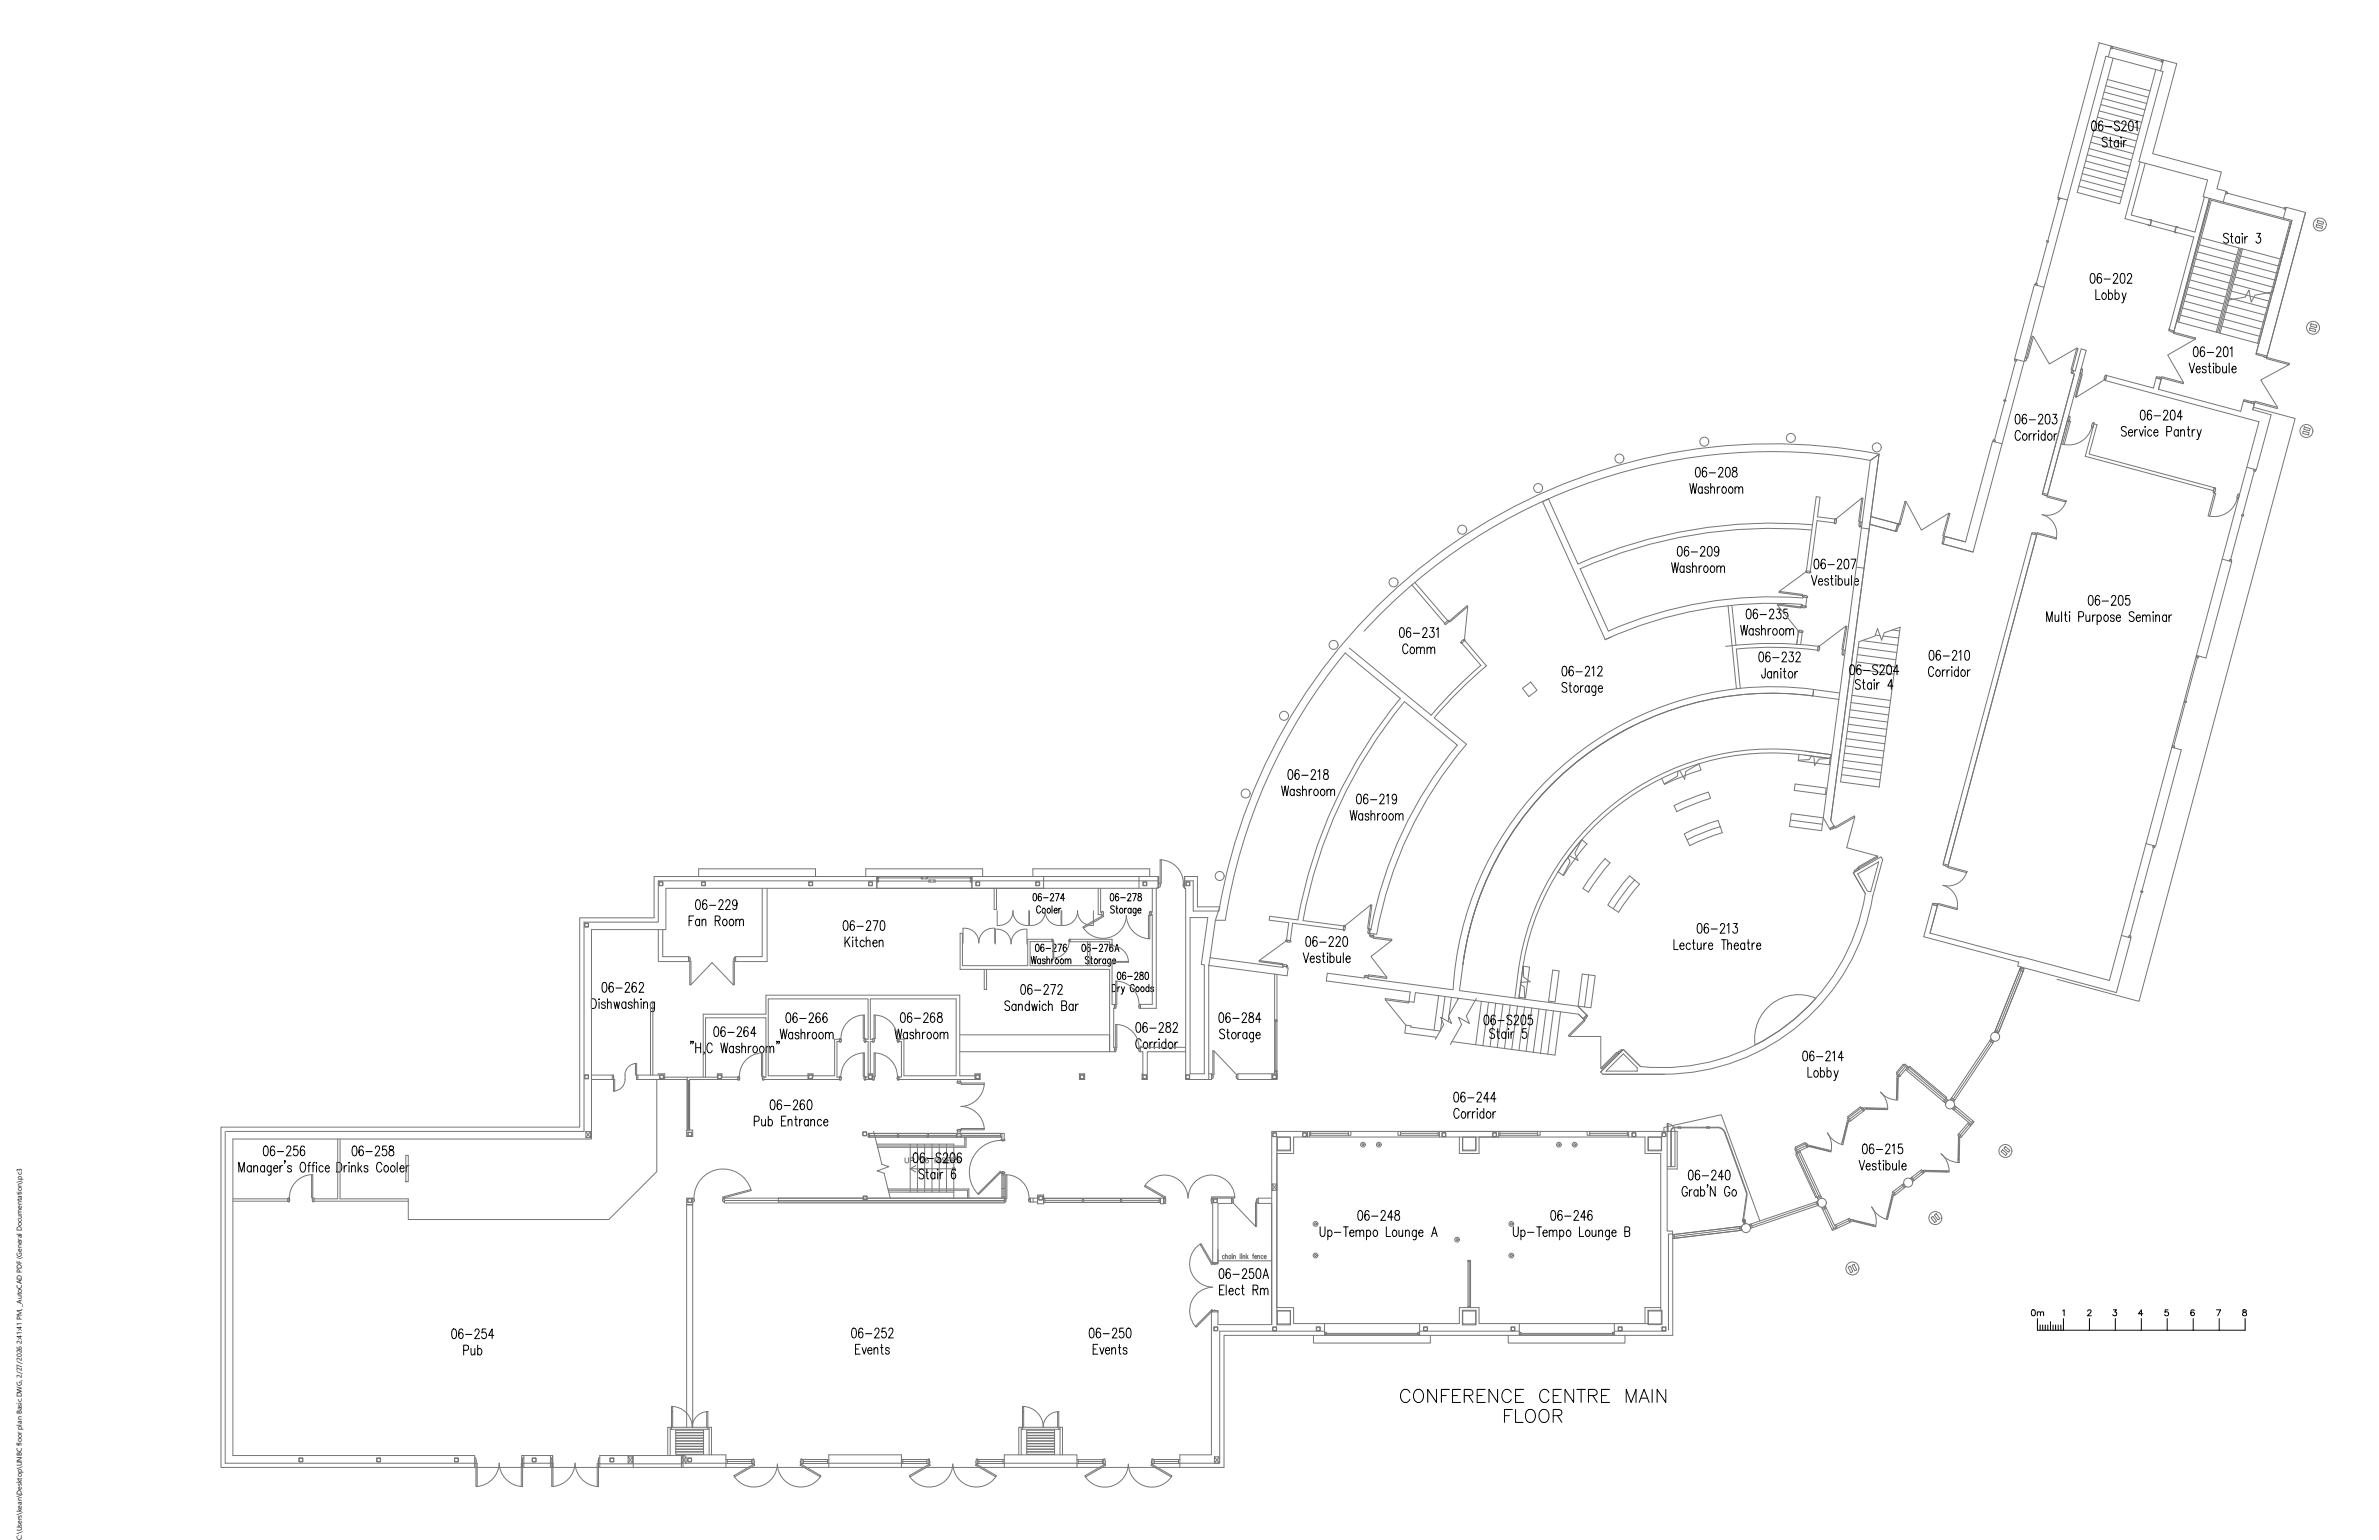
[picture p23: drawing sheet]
<svg xmlns="http://www.w3.org/2000/svg" width="432mm" height="279mm" viewBox="0 0 432 279" stroke-linecap="round" stroke-linejoin="round" font-family="sans-serif">
<defs><g id="words">
<text font-size="1.3" x="3.9" y="279.4" transform="rotate(-90 3.9 279.4)">C:\Users\kean\Desktop\UNBC floor plan Basic.DWG, 2/27/2026 2:41:41 PM, _AutoCAD PDF (General Documentation).pc3</text>
</g></defs>
<!-- layer: 3_Text -->
<g fill="none" stroke="#000" stroke-width=".18">
<path d="M379.8 22l.3-.1a1.21 1.21 0 0 1 0 1.8h-.1a1.38 1.38 0 0 1-.2-1.7zM381.6 22.2v-.2l-.3-.1a1.38 1.38 0 0 0-.2 1.7 .52 .52 0 0 0 .6-.3 .52 .52 0 0 0-.4-.7 .46 .46 0 0 0-.4 .5M382.1 23h1.2M382.5 25.1a.45 .45 0 0 0-.6-.2 .45 .45 0 0 0-.3 .6l.6 .3a.47 .47 0 0 1 .1 .8 .47 .47 0 0 1-.7-.2M382.8 25.5h.5M383 24.9v1.4l.1 .3 .2 .1M384.5 25.7l-.1-.1a.57 .57 0 0 0-.7 .4 .57 .57 0 0 0 .3 .7h.2l.3-.3M384.5 25.5v1.2M384.7 22.2a.45 .45 0 0 0-.6-.2 .45 .45 0 0 0-.2 .5l.5 .4a.47 .47 0 0 1 .2 .8 .47 .47 0 0 1-.8-.2M385 24.9v.2zM385 25.5v1.2M385.1 22.4l.1-.3a.41 .41 0 0 1 .6-.1 .41 .41 0 0 1 0 .6l-.7 1.1h.9"/>
<path d="M385.4 25.5v1.2M386 25.5a.46 .46 0 0 0-.6 .5M386.5 22l.3-.1a1.21 1.21 0 0 1 0 1.8h-.1a1.42 1.42 0 0 1-.2-1.7zM387.6 22.3l.3-.4v1.8M379.6 49.7l.3-.1a1.21 1.21 0 0 1 0 1.8h-.1a1.38 1.38 0 0 1-.2-1.7zM380.4 52.6v1.7h.8M381.4 49.9l-.1-.2-.3-.1a1.38 1.38 0 0 0-.2 1.7 .49 .49 0 0 0 .7-.5 .49 .49 0 0 0-.7-.4l-.2 .4M381.7 53.2a.57 .57 0 0 1 .7 .4 .57 .57 0 0 1-.4 .7 .61 .61 0 0 1-.5-.4 .61 .61 0 0 1 .2-.7zM381.9 50.6h1.1M382.7 53.4l.1-.2a.57 .57 0 0 1 .7 .4 .57 .57 0 0 1-.4 .7h-.2l-.2-.2M382.7 52.6v1.7M383.6 50l.1-.2a.41 .41 0 0 1 .5-.1 .41 .41 0 0 1 .1 .6l-.8 1.1h.9"/>
<path d="M383.9 53.4l.1-.2a.57 .57 0 0 1 .7 .4 .57 .57 0 0 1-.4 .7h-.1l-.3-.2M383.9 52.6v1.7M385 49.7l.3-.1a1.21 1.21 0 0 1 0 1.8h-.1a1.38 1.38 0 0 1-.2-1.7zM385.2 53.1l.3 1.2 .4-1.2M385.5 54.3l-.1 .5-.3 .1M386.1 50l.1-.2a.41 .41 0 0 1 .6-.1 .41 .41 0 0 1 0 .6l-.7 1.1h.9M404.5 42.6a.45 .45 0 0 0-.6-.3 .45 .45 0 0 0-.3 .6l.6 .4a.47 .47 0 0 1 .2 .7 .47 .47 0 0 1-.8-.1M404.8 42.9h.5M405 42.3v1.5l.1 .2 .2 .1M406.5 43.2l-.1-.2a.57 .57 0 0 0-.7 .4 .57 .57 0 0 0 .3 .7h.2l.3-.2M406.5 42.9v1.2M407 42.3v.2z"/>
<path d="M407 42.9v1.2M407.4 42.9v1.2M407.9 42.9a.46 .46 0 0 0-.5 .5M409.6 42.3h.7l-.4 .7a.51 .51 0 0 1 .4 .7 .51 .51 0 0 1-.8 .2v-.1M366 75.2h.3a1.19 1.19 0 0 1 0 1.7h-.2a1.36 1.36 0 0 1-.1-1.7zM366.7 78.5a.44 .44 0 0 0-.4-.4 .44 .44 0 0 0-.5 .4v1a.44 .44 0 0 0 .5 .4 .44 .44 0 0 0 .4-.4M367.3 78.8a.57 .57 0 0 1 .7 .4 .57 .57 0 0 1-.4 .7 .61 .61 0 0 1-.5-.5 .61 .61 0 0 1 .2-.6zM367.8 75.4l-.1-.2h-.3a1.34 1.34 0 0 0-.2 1.6 .49 .49 0 0 0 .7-.4 .49 .49 0 0 0-.7-.5l-.2 .4M368.3 76.2h1.1M368.3 78.7v1.2M368.8 78.7a.46 .46 0 0 0-.5 .5M369.1 78.7v1.2"/>
<path d="M369.6 78.7a.46 .46 0 0 0-.5 .5M370 75.6l.1-.4h.4l.3 .4-.8 1.3h.8M370 78.1v.2zM370 78.7v1.2M371.2 79l-.1-.2a.57 .57 0 0 0-.7 .4 .57 .57 0 0 0 .4 .7l.4-.3M371.2 78.1v1.8M371.4 75.2h.3a1.19 1.19 0 0 1 0 1.7h-.1a1.36 1.36 0 0 1-.2-1.7zM371.8 78.8a.57 .57 0 0 1 .7 .4 .57 .57 0 0 1-.3 .7 .61 .61 0 0 1-.6-.5 .61 .61 0 0 1 .2-.6zM372.6 75.2h.7l-.4 .6a.52 .52 0 0 1 .4 .7 .52 .52 0 0 1-.8 .3v-.2M372.9 78.7v1.2M373.4 78.7a.46 .46 0 0 0-.5 .5M385.9 77.6a.45 .45 0 0 0-.5-.2 .45 .45 0 0 0-.3 .6l.6 .3a.47 .47 0 0 1 .1 .8 .47 .47 0 0 1-.8-.2"/>
<path d="M386.3 78.5h.8l-.2-.5a.57 .57 0 0 0-.6 .4 .57 .57 0 0 0 .3 .7h.2l.3-.2M387.5 78v1.1M388 78a.46 .46 0 0 0-.5 .5M388.3 78l.4 1.1 .3-1.1M388.7 74.5l.3-.1a1.21 1.21 0 0 1 0 1.8h-.1a1.38 1.38 0 0 1-.2-1.7zM389.4 77.4v.1zM389.4 78v1.1M390.5 74.7l-.1-.2-.3-.1a1.38 1.38 0 0 0-.2 1.7 .52 .52 0 0 0 .7-.4 .52 .52 0 0 0-.4-.6 .46 .46 0 0 0-.5 .5M390.5 78.2l-.1-.2a.57 .57 0 0 0-.7 .4 .57 .57 0 0 0 .4 .7l.4-.2M390.9 78.5h.8l-.1-.5a.57 .57 0 0 0-.7 .4 .57 .57 0 0 0 .3 .7h.2l.3-.2M391 75.4h1.1M392.7 74.8l.1-.2a.41 .41 0 0 1 .6-.1 .41 .41 0 0 1 0 .6l-.8 1.1h.9"/>
<path d="M393.3 78.3h.5a.48 .48 0 0 0 .4-.5 .48 .48 0 0 0-.4-.4h-.5v1.7M394.1 74.5l.3-.1a1.21 1.21 0 0 1 0 1.8h-.1a1.38 1.38 0 0 1-.2-1.7zM395.4 78.2l-.2-.2a.57 .57 0 0 0-.7 .4 .57 .57 0 0 0 .4 .7h.2l.3-.2M395.4 78v1.1M395.8 78.3l.3-.3h.3l.1 1.1M395.8 78v1.1M396.1 75.6h-.9l.6-1.2v1.8M397 78h.4M397.2 77.4v1.4l.1 .3h.2M397.3 65.9l.5 1.7 .6-1.7M397.9 78v1.1M398.3 63l.3-.1a1.12 1.12 0 0 1 .3 1.5l-.1 .2-.3 .1a1.38 1.38 0 0 1-.2-1.7z"/>
<path d="M398.4 78a.46 .46 0 0 0-.5 .5M398.6 67h.8l-.1-.4-.2-.1a.6 .6 0 0 0-.5 .6 .6 .6 0 0 0 .5 .5l.3-.2M398.8 78l.4 1.1 .3-1.1M399.2 79.1l-.2 .6h-.3M400.1 63.2v-.2l-.4-.1a1.38 1.38 0 0 0-.2 1.7 .49 .49 0 0 0 .7-.4 .49 .49 0 0 0-.7-.5l-.1 .4M400.4 66.7a.36 .36 0 0 0-.3-.2 .36 .36 0 0 0-.4 .2l.1 .2 .6 .2v.3a.36 .36 0 0 1-.3 .3 .36 .36 0 0 1-.4-.3M400.6 63.9h1.2M400.8 66.5h.5M401 65.9v1.4l.1 .3h.2M401.8 65.9v.1zM401.8 66.5v1.1M402.2 66.7l.1-.2a.57 .57 0 0 1 .7 .4 .57 .57 0 0 1-.3 .7h-.2l-.3-.2"/>
<path d="M402.2 65.9v1.7M402.3 63.4l.1-.3a.41 .41 0 0 1 .6-.1 .41 .41 0 0 1 0 .6l-.7 1.1h.9M403.4 66.5l.1 1.1h.3l.3-.3M403.7 63l.4-.1a1.26 1.26 0 0 1 0 1.8h-.2a1.38 1.38 0 0 1-.2-1.7zM404.1 66.5v1.1M404.6 65.9v1.7M404.8 63.3l.3-.4v1.8M405.1 67h.8l-.2-.5a.57 .57 0 0 0-.7 .4 .57 .57 0 0 0 .4 .7h.2l.3-.2M304.6 99.2l.3-.1a1.19 1.19 0 0 1 0 1.8h-.1a1.36 1.36 0 0 1-.2-1.7zM306.5 99.4l-.1-.2-.3-.1a1.34 1.34 0 0 0-.2 1.7 .49 .49 0 0 0 .6-.4 .49 .49 0 0 0-.6-.5l-.2 .4M306.7 87.7l.3 1.8 .3-1.8 .4 1.8 .3-1.8M307.9 84.9l.3-.1a1.19 1.19 0 0 1 0 1.8h-.1a1.36 1.36 0 0 1-.2-1.7z"/>
<path d="M308.7 99.6l.2-.5h.3l.2 .4-.2 .6-.6 .8h.9M309 88.6l-.1-.2a.57 .57 0 0 0-.7 .4 .57 .57 0 0 0 .3 .7h.2l.3-.2M309 88.3v1.2M309.7 85v-.1l-.3-.1a1.34 1.34 0 0 0-.2 1.7 .49 .49 0 0 0 .6-.5 .49 .49 0 0 0-.6-.5l-.2 .5M310.1 99.2l.3-.1a1.19 1.19 0 0 1 0 1.8h-.1a1.36 1.36 0 0 1-.2-1.7zM310.1 88.6a.36 .36 0 0 0-.3-.3 .36 .36 0 0 0-.4 .3l.2 .2 .4 .2 .1 .3a.36 .36 0 0 1-.3 .2 .36 .36 0 0 1-.4-.2M310.2 85.8h1.2M310.5 88.7l.3-.4 .3 .1 .1 1.1M310.5 87.7v1.8M311.7 88.3v1.2M312 85.2l.2-.4h.3l.2 .3-.2 .6-.6 .9h.9M312 99.7a.46 .46 0 0 1-.5 .5 .51 .51 0 0 1-.3-.6 .51 .51 0 0 1 .6-.4 1.36 1.36 0 0 1-.2 1.7l-.3-.1-.1-.2"/>
<path d="M312.2 88.3a.46 .46 0 0 0-.5 .5M312.7 88.4a.57 .57 0 0 1 .7 .4 .57 .57 0 0 1-.4 .7 .61 .61 0 0 1-.5-.4 .61 .61 0 0 1 .2-.7zM313.4 84.9l.3-.1a1.19 1.19 0 0 1 0 1.8h-.2a1.36 1.36 0 0 1-.1-1.7zM313.9 88.4l.1-.1a.6 .6 0 0 1 .5 .6 .6 .6 0 0 1-.5 .6l-.3-.5zM314.5 84.9v.5a.71 .71 0 0 1 .7 .3 .71 .71 0 0 1 0 .8 .55 .55 0 0 1-.8-.4 .55 .55 0 0 1 .6-.7h.2a.36 .36 0 0 0-.2-.6zM314.9 88.7l.3-.4 .4 .1v1.1M314.9 88.3v1.2M315.6 88.7l.3-.4 .4 .1v1.1M254.2 114l.3-.1a1.21 1.21 0 0 1 0 1.8h-.1a1.38 1.38 0 0 1-.2-1.7zM255.5 117.2a.49 .49 0 0 0-.6-.4 .49 .49 0 0 0-.3 .7l.1 .7a.44 .44 0 0 0 .4 .4 .44 .44 0 0 0 .4-.4M256 114.1v-.1l-.3-.1a1.38 1.38 0 0 0-.2 1.7 .52 .52 0 0 0 .6-.4 .52 .52 0 0 0-.4-.6 .46 .46 0 0 0-.4 .5M256.1 117.5a.57 .57 0 0 1 .7 .4 .57 .57 0 0 1-.4 .7 .61 .61 0 0 1-.5-.4 .61 .61 0 0 1 .2-.7z"/>
<path d="M256.5 114.9h1.2M257.1 117.8l.4-.4 .3 .1v1.1M257.1 117.4v1.2M257.8 117.8l.3-.4 .4 .1v1.1M258.2 114.3l.1-.3a.41 .41 0 0 1 .6 0 .41 .41 0 0 1 0 .6l-.7 1.1h.9M259 117.8l.3-.4 .4 .1v1.1M259 117.4v1.2M259.6 113.9h.7l-.4 .7a.52 .52 0 0 1 .4 .7 .52 .52 0 0 1-.8 .2l-.1-.2M259.7 117.8l.3-.4 .4 .1v1.1M260.7 114.2l.3-.3v1.8M303.4 102.1l.3 1.8 .3-1.8 .3 1.8 .4-1.8M305.7 102.9l-.2-.1a.57 .57 0 0 0-.7 .4 .57 .57 0 0 0 .4 .7h.2l.3-.3"/>
<path d="M305.7 102.7v1.2M306.8 102.9a.36 .36 0 0 0-.3-.2 .36 .36 0 0 0-.4 .2l.2 .3 .4 .2 .1 .2a.36 .36 0 0 1-.3 .3 .36 .36 0 0 1-.4-.3M307 100.1h1.1M307.2 103l.3-.3 .3 .1 .1 1.1M307.2 102.1v1.8M308.4 102.7v1.2M308.9 102.7a.46 .46 0 0 0-.5 .5M309.4 102.8a.57 .57 0 0 1 .7 .4 .57 .57 0 0 1-.4 .7 .62 .62 0 0 1-.5-.5 .62 .62 0 0 1 .2-.6zM310.6 102.8a.57 .57 0 0 1 .7 .4 .57 .57 0 0 1-.4 .7 .61 .61 0 0 1-.5-.5 .61 .61 0 0 1 .2-.6zM311.6 103l.3-.3 .4 .1v1.1M311.6 102.7v1.2M312.3 103l.3-.3 .3 .1 .1 1.1"/>
<path d="M315.9 113.5l.4 1.7 .3-1.7 .3 1.7 .3-1.7M317.1 110.6l.4-.1a1.19 1.19 0 0 1 0 1.8h-.2a1.36 1.36 0 0 1-.2-1.7zM318.2 114.3l-.1-.2a.57 .57 0 0 0-.7 .4 .57 .57 0 0 0 .4 .7h.2l.2-.2M318.2 114v1.2M319 110.7l-.4-.2a1.09 1.09 0 0 0 0 1.8 .52 .52 0 0 0 .4-.7 .52 .52 0 0 0-.6-.3l-.2 .4M319.3 114.3a.36 .36 0 0 0-.3-.3 .36 .36 0 0 0-.4 .3l.2 .3 .5 .1v.3a.36 .36 0 0 1-.3 .2 .36 .36 0 0 1-.4-.2M319.4 118.4l.3-.1a1.21 1.21 0 0 1 0 1.8h-.1a1.42 1.42 0 0 1-.2-1.7zM319.5 111.5h1.1M319.7 114.4l.3-.4 .4 .1v1.1M319.7 113.5v1.7M320.9 114v1.2M321.2 110.9l.2-.4h.3l.2 .3-.1 .6-.7 .9h.9"/>
<path d="M321.2 118.6v-.2l-.3-.1a1.38 1.38 0 0 0-.2 1.7 .49 .49 0 0 0 .6-.5 .49 .49 0 0 0-.6-.4l-.2 .4M321.4 114a.46 .46 0 0 0-.5 .6M321.8 119.3h1.1M321.9 114.1a.57 .57 0 0 1 .7 .4 .57 .57 0 0 1-.3 .7 .61 .61 0 0 1-.6-.4 .61 .61 0 0 1 .2-.7zM322.5 110.5h.7l-.4 .7a.52 .52 0 0 1 .4 .7 .52 .52 0 0 1-.7 .2l-.1-.2M323.2 114.1a.57 .57 0 0 1 .6 .4 .57 .57 0 0 1-.3 .7 .61 .61 0 0 1-.6-.4 .61 .61 0 0 1 .3-.7zM323.5 118.7v-.2a.41 .41 0 0 1 .6-.1 .41 .41 0 0 1 .1 .6l-.8 1.1h.9M324.1 114.4l.4-.4 .3 .1v1.1M324.1 114v1.2M324.4 110.5h-.6l-.1 .8a.42 .42 0 0 1 .8 0 .53 .53 0 0 1 0 .8 .53 .53 0 0 1-.8 0v-.2M324.8 118.3h.7l-.4 .7a.51 .51 0 0 1 .4 .7 .51 .51 0 0 1-.8 .2v-.2M324.8 114.4l.4-.4 .3 .1v1.1"/>
<path d="M326 118.7l.1-.2a.41 .41 0 0 1 .5-.1 .41 .41 0 0 1 .1 .6l-.8 1.1h.9M328.8 104.4l.5 1.8 .5-1.8M329.4 101.5h.4a1.19 1.19 0 0 1 0 1.7h-.2a1.36 1.36 0 0 1-.2-1.7zM330.1 105.5h.7l-.1-.4a.57 .57 0 0 0-.7 .4 .57 .57 0 0 0 .4 .7h.2l.2-.3M331.3 101.7l-.1-.2h-.3a1.36 1.36 0 0 0-.2 1.6 .48 .48 0 0 0 .6-.4 .48 .48 0 0 0-.6-.5l-.2 .4M331.8 102.4h1.1M331.9 105.2a.35 .35 0 0 0-.4-.2 .35 .35 0 0 0-.3 .2l.2 .3 .4 .2 .1 .2a.35 .35 0 0 1-.4 .3 .35 .35 0 0 1-.3-.3M332.3 105h.4M332.4 104.4v1.4l.1 .3 .3 .1M333.2 104.4v.2zM333.2 105v1.2M333.5 101.9l.1-.3a.41 .41 0 0 1 .5-.1 .41 .41 0 0 1 .1 .6l-.8 1.1h.9"/>
<path d="M333.7 105.2l.1-.1a.57 .57 0 0 1 .7 .4 .57 .57 0 0 1-.4 .7h-.2l-.2-.3M333.7 104.4v1.8M334.9 105v1.1l.3 .1 .4-.4M334.9 101.5h.3a1.19 1.19 0 0 1 0 1.7h-.1a1.36 1.36 0 0 1-.2-1.7zM335.6 105v1.2M336 101.5h.8l-.6 1.7M336.1 104.4v1.8M336.6 105.5h.7l-.1-.4a.57 .57 0 0 0-.7 .4 .57 .57 0 0 0 .4 .7h.2l.2-.3M350.3 118.1l.3-.1a1.21 1.21 0 0 1 0 1.8h-.1a1.38 1.38 0 0 1-.2-1.7zM352.2 118.3l-.1-.2-.3-.1a1.38 1.38 0 0 0-.2 1.7 .49 .49 0 0 0 .6-.5 .49 .49 0 0 0-.6-.4l-.2 .4M352.7 119h1.1M354.4 118.4l.1-.2a.41 .41 0 0 1 .5-.1 .41 .41 0 0 1 .1 .6l-.8 1.1h.9"/>
<path d="M355.6 118.3l.3-.3v1.8M356.8 118.1l.3-.1a1.21 1.21 0 0 1 0 1.8h-.1a1.38 1.38 0 0 1-.2-1.7zM371.5 112.8v-1.8l.5 1.8 .5-1.8v1.8M373 111.6l.1 1.1 .3 .1 .3-.4M373.7 111.6v1.2M374.2 111v1.8M374.7 111.6h.4M374.9 111v1.4v.3l.3 .1M375.6 111v.1zM375.6 111.6v1.2M377.3 111.9h.6a.49 .49 0 0 0 .3-.5 .49 .49 0 0 0-.3-.4h-.6v1.8M378.6 111.6l.1 1.1 .3 .1 .3-.4"/>
<path d="M379.2 108.1l.3-.1a1.21 1.21 0 0 1 0 1.8h-.1a1.38 1.38 0 0 1-.2-1.7zM379.3 111.6v1.2M379.8 111.6v1.2M380.3 111.6a.46 .46 0 0 0-.5 .5M380.6 111.8l.2-.1a.57 .57 0 0 1 .7 .3 .57 .57 0 0 1-.4 .8h-.2l-.3-.3M380.6 111.6v1.7M381.1 108.3l-.1-.2-.3-.1a1.38 1.38 0 0 0-.2 1.7 .49 .49 0 0 0 .6-.4 .49 .49 0 0 0-.6-.5l-.2 .4M381.6 109.1h1.1M382 111.7a.57 .57 0 0 1 .7 .3 .57 .57 0 0 1-.3 .8 .61 .61 0 0 1-.6-.5 .61 .61 0 0 1 .2-.6zM383.3 108.5v-.3a.41 .41 0 0 1 .6-.1 .41 .41 0 0 1 .1 .6l-.8 1.1h.9M383.8 111.8a.36 .36 0 0 0-.4-.2 .36 .36 0 0 0-.3 .2l.1 .3 .5 .1 .1 .3a.36 .36 0 0 1-.4 .3 .36 .36 0 0 1-.3-.3M384.1 112.1h.8l-.2-.4a.57 .57 0 0 0-.7 .3 .57 .57 0 0 0 .4 .8h.2l.3-.3"/>
<path d="M384.7 108.1l.3-.1a1.21 1.21 0 0 1 0 1.8h-.1a1.38 1.38 0 0 1-.2-1.7zM386.5 108h-.6l-.1 .8a.43 .43 0 0 1 .7 .1l.1 .2a.49 .49 0 0 1-.1 .6 .49 .49 0 0 1-.6 0l-.2-.2M387.4 111.2a.45 .45 0 0 0-.6-.2 .45 .45 0 0 0-.3 .6l.6 .3a.47 .47 0 0 1 .1 .8 .47 .47 0 0 1-.7-.2M387.7 112.1h.8l-.1-.4a.57 .57 0 0 0-.7 .3 .57 .57 0 0 0 .3 .8h.2l.3-.3M388.9 111.9l.3-.3 .3 .1 .1 1.1M388.9 111.6v1.2M389.6 111.9l.3-.3 .3 .1v1.1M390.8 111v.1zM390.8 111.6v1.2M391.3 111.9l.3-.3 .3 .1 .1 1.1M391.3 111.6v1.2M393.2 111.8l-.1-.1a.57 .57 0 0 0-.7 .3 .57 .57 0 0 0 .4 .8h.2l.2-.3"/>
<path d="M393.2 111.6v1.2M393.7 111.6v1.2M394.2 111.6a.46 .46 0 0 0-.5 .5M234 139.7l.3-.1a1.21 1.21 0 0 1 0 1.8h-.2a1.38 1.38 0 0 1-.1-1.7zM235.8 139.9l-.1-.2-.3-.1a1.38 1.38 0 0 0-.2 1.7 .52 .52 0 0 0 .7-.3 .52 .52 0 0 0-.4-.7 .46 .46 0 0 0-.5 .5M239.2 140l.3-.4v1.8M240.3 139.7v.5a.71 .71 0 0 1 .7 .4 .71 .71 0 0 1 0 .7 .55 .55 0 0 1-.8-.4 .55 .55 0 0 1 .7-.6l.1-.1a.38 .38 0 0 0-.2-.6zM283.7 121l.3-.1a1.19 1.19 0 0 1 0 1.7h-.1a1.36 1.36 0 0 1-.2-1.6zM284.4 124.1a.45 .45 0 0 0-.6-.3 .45 .45 0 0 0-.2 .6l.5 .4a.47 .47 0 0 1 .2 .7 .47 .47 0 0 1-.8-.2M284.8 124.4h.4M285 123.8v1.5v.2l.3 .1M285.5 121.1v-.1l-.3-.1a1.36 1.36 0 0 0-.2 1.7 .48 .48 0 0 0 .6-.5 .48 .48 0 0 0-.6-.5l-.2 .4"/>
<path d="M285.9 124.5a.57 .57 0 0 1 .7 .4 .57 .57 0 0 1-.4 .7 .61 .61 0 0 1-.6-.4 .61 .61 0 0 1 .3-.7zM286 121.9h1.2M286.9 124.4v1.2M287.4 124.4a.46 .46 0 0 0-.5 .5M287.8 121.3v-.2a.4 .4 0 0 1 .6-.1 .4 .4 0 0 1 0 .6l-.7 1h.9M288.4 124.7l-.1-.2a.57 .57 0 0 0-.7 .4 .57 .57 0 0 0 .4 .7h.2l.2-.3M288.4 124.4v1.2M288.9 121.2l.4-.3v1.7M289.6 124.4v1.6l-.2 .2-.3-.1M289.6 124.7l-.1-.2a.57 .57 0 0 0-.7 .4 .57 .57 0 0 0 .4 .7h.2l.2-.3M290 121.3l.1-.2a.41 .41 0 0 1 .6-.1 .41 .41 0 0 1 0 .6l-.7 1h.9M290.1 124.9h.8l-.2-.4a.57 .57 0 0 0-.7 .4 .57 .57 0 0 0 .4 .7h.2l.3-.3"/>
<path d="M320.4 121.3v1.3l-.1 .3h-.4l-.1-.5M321.5 122.1l-.1-.2a.57 .57 0 0 0-.7 .4 .57 .57 0 0 0 .4 .7h.2l.2-.2M321.5 121.8v1.2M322 122.2l.3-.4 .3 .1 .1 1.1M322 121.8v1.2M323.2 121.3v.1zM323.2 121.8v1.2M323.7 121.8h.4M323.9 121.3v1.4v.2l.3 .1M324.8 121.9a.57 .57 0 0 1 .7 .4 .57 .57 0 0 1-.4 .7 .61 .61 0 0 1-.6-.4 .61 .61 0 0 1 .3-.7zM325.8 121.8v1.2M326.3 121.8a.46 .46 0 0 0-.5 .5"/>
<path d="M335.9 120.7l.3-.1a1.21 1.21 0 0 1 0 1.8h-.1a1.38 1.38 0 0 1-.2-1.7zM337.7 123.5a.44 .44 0 0 0-.6-.2 .44 .44 0 0 0-.3 .6l.6 .3a.47 .47 0 0 1 .1 .8 .47 .47 0 0 1-.7-.2M337.8 120.9l-.1-.2-.3-.1a1.38 1.38 0 0 0-.2 1.7 .49 .49 0 0 0 .6-.4 .49 .49 0 0 0-.6-.5l-.2 .4M338 123.9h.5M338.2 123.3v1.4l.1 .3 .2 .1M338.2 121.6h1.2M339.7 124.1l-.1-.1a.57 .57 0 0 0-.7 .3 .57 .57 0 0 0 .3 .8h.2l.3-.3M339.7 123.9v1.2M340.2 123.3v.2zM340.2 123.9v1.2M340.6 123.9v1.2M340.8 120.9a.45 .45 0 0 0-.6-.3 .45 .45 0 0 0-.2 .6l.5 .4a.47 .47 0 0 1 .2 .7 .47 .47 0 0 1-.8-.1"/>
<path d="M341.1 123.9l-.3 .1-.2 .4M341.2 121.1l.1-.3a.41 .41 0 0 1 .6-.1 .41 .41 0 0 1 0 .6l-.7 1.1h.9M342.6 120.7l.3-.1a1.21 1.21 0 0 1 0 1.8h-.1a1.38 1.38 0 0 1-.2-1.7zM343.6 124.5h-1l.7-1.2v1.8M344.6 121.8h-.9l.6-1.2v1.8M351 121.4a.43 .43 0 0 0-.5-.5 .43 .43 0 0 0-.4 .5v.9a.42 .42 0 0 0 .2 .4 .42 .42 0 0 0 .5-.1l.2-.3M351.5 121.6a.57 .57 0 0 1 .7 .4 .57 .57 0 0 1-.3 .7 .61 .61 0 0 1-.6-.4 .61 .61 0 0 1 .2-.7zM352.6 121.5v1.2M353.1 121.5a.46 .46 0 0 0-.5 .5M353.4 121.5v1.2M353.9 121.5a.46 .46 0 0 0-.5 .5M354.3 120.9v.2z"/>
<path d="M354.3 121.5v1.2M355.5 121.8l-.2-.2a.57 .57 0 0 0-.7 .4 .57 .57 0 0 0 .4 .7h.2l.3-.2M355.5 120.9v1.8M356.1 121.6a.57 .57 0 0 1 .7 .4 .57 .57 0 0 1-.4 .7 .61 .61 0 0 1-.5-.4 .61 .61 0 0 1 .2-.7zM357.1 121.5v1.2M357.6 121.5a.46 .46 0 0 0-.5 .5M232.6 142.6l.3 1.8 .4-1.8 .3 1.8 .3-1.8M234.9 143.4l-.1-.1a.56 .56 0 0 0-.7 .4 .56 .56 0 0 0 .4 .7h.2l.2-.3M234.9 143.2v1.2M236 143.4a.35 .35 0 0 0-.3-.2 .35 .35 0 0 0-.3 .2v.2l.6 .3v.2a.35 .35 0 0 1-.3 .3 .35 .35 0 0 1-.3-.3M236.3 140.7h1.1M236.4 143.5l.3-.3 .3 .1 .1 1.1"/>
<path d="M236.4 142.6v1.8M237.6 143.2v1.2M238 140.1l.1-.3a.41 .41 0 0 1 .5-.1 .41 .41 0 0 1 .1 .6l-.8 1.1h.9M238.1 143.2a.46 .46 0 0 0-.5 .5M238.6 143.3a.56 .56 0 0 1 .7 .4 .56 .56 0 0 1-.3 .7 .6 .6 0 0 1-.6-.5 .6 .6 0 0 1 .2-.6zM239.8 143.3a.56 .56 0 0 1 .7 .4 .56 .56 0 0 1-.3 .7 .6 .6 0 0 1-.6-.5 .6 .6 0 0 1 .2-.6zM240.9 143.5l.3-.3 .3 .1v1.1M240.9 143.2v1.2M241.5 143.5l.4-.3 .3 .1v1.1M245 147l.4 1.8 .3-1.8 .3 1.8 .3-1.8M246.4 144.2l.3-.1a1.19 1.19 0 0 1 0 1.7h-.1a1.34 1.34 0 0 1-.2-1.6zM247.3 147.9l-.1-.2a.57 .57 0 0 0-.7 .4 .57 .57 0 0 0 .4 .7h.2l.2-.3"/>
<path d="M247.3 147.6v1.2M248.2 144.3v-.1l-.3-.1a1.36 1.36 0 0 0-.2 1.7 .48 .48 0 0 0 .6-.5 .48 .48 0 0 0-.6-.5l-.2 .5M248.5 147.9a.35 .35 0 0 0-.4-.3 .35 .35 0 0 0-.3 .3v.1l.6 .3a.33 .33 0 0 1 0 .4 .33 .33 0 0 1-.4 .1l-.2-.3M248.8 145.1h1.1M248.8 148l.4-.4 .3 .1v1.1M248.8 147v1.8M250 147.6v1.2M250.5 144.5v-.2a.4 .4 0 0 1 .6-.1 .4 .4 0 0 1 0 .6l-.7 1h.9M250.5 147.6a.46 .46 0 0 0-.5 .5M251.1 147.7a.57 .57 0 0 1 .7 .4 .57 .57 0 0 1-.4 .7 .61 .61 0 0 1-.6-.4 .61 .61 0 0 1 .3-.7zM251.7 144.4l.3-.3v1.7M252.3 147.7a.57 .57 0 0 1 .7 .4 .57 .57 0 0 1-.4 .7 .61 .61 0 0 1-.6-.4 .61 .61 0 0 1 .3-.7z"/>
<path d="M253.3 148l.3-.4 .3 .1 .1 1.1M253.3 147.6v1.2M253.5 144.7a.46 .46 0 0 1-.5 .5 .52 .52 0 0 1-.3-.7 .52 .52 0 0 1 .6-.3 1.34 1.34 0 0 1-.2 1.6h-.3l-.1-.2M254 148l.3-.4 .3 .1 .1 1.1M109.5 178.3l.3-.1a1.21 1.21 0 0 1 0 1.8h-.2a1.38 1.38 0 0 1-.1-1.7zM111.3 178.5l-.1-.2-.3-.1a1.38 1.38 0 0 0-.2 1.7 .49 .49 0 0 0 .7-.4 .49 .49 0 0 0-.7-.5l-.2 .4M111.8 179.3h1.1M113.5 178.7l.1-.3a.41 .41 0 0 1 .5-.1 .41 .41 0 0 1 .1 .6l-.8 1.1h.9M115.5 178.5l-.1-.2-.3-.1a1.38 1.38 0 0 0-.2 1.7 .49 .49 0 0 0 .6-.4 .49 .49 0 0 0-.6-.5l-.2 .4M116 178.7l.1-.3a.41 .41 0 0 1 .6-.1 .41 .41 0 0 1 0 .6l-.7 1.1h.9M125.1 167h.5M125.9 166.2h-.8v1.8"/>
<path d="M126.4 163.3l.3-.1a1.21 1.21 0 0 1 0 1.8h-.1a1.38 1.38 0 0 1-.2-1.7zM127 167l-.1-.1a.57 .57 0 0 0-.7 .4 .57 .57 0 0 0 .3 .7h.2l.3-.3M127 166.8v1.2M127.4 167.1l.3-.3 .4 .1v1.1M127.4 166.8v1.2M128.3 163.5l-.1-.2-.3-.1a1.38 1.38 0 0 0-.2 1.7 .49 .49 0 0 0 .6-.4 .49 .49 0 0 0-.6-.5l-.2 .4M128.8 164.3h1.1M129.8 167l.8-.1 .1-.2-.1-.4-.8-.1v1.8M130.3 167l.4 1M130.5 163.7l.2-.5h.3l.2 .4-.2 .6-.6 .8h.9M131.3 166.9a.57 .57 0 0 1 .7 .4 .57 .57 0 0 1-.3 .7 .61 .61 0 0 1-.6-.5 .61 .61 0 0 1 .2-.6zM131.7 163.7l.1-.3a.41 .41 0 0 1 .6-.1 .41 .41 0 0 1 0 .6l-.7 1.1h.9"/>
<path d="M132.5 166.9a.57 .57 0 0 1 .7 .4 .57 .57 0 0 1-.3 .7 .61 .61 0 0 1-.6-.5 .61 .61 0 0 1 .2-.6zM133.6 167.1l.3-.3 .3 .1v1.1M133.6 166.8v1.2M133.8 163.8a.46 .46 0 0 1-.5 .5 .52 .52 0 0 1-.3-.6 .52 .52 0 0 1 .6-.4 1.38 1.38 0 0 1-.2 1.7l-.3-.1-.1-.1M134.2 167.1l.4-.3 .3 .1v1.1M153.2 167.1l.3-.1a1.19 1.19 0 0 1 0 1.8h-.1a1.34 1.34 0 0 1-.2-1.7zM153.4 170v1.8M153.7 170.8l.6 1M154.3 170l-.9 1.2M154.8 170v.2zM154.8 170.6v1.2M155 167.3v-.2l-.3-.1a1.16 1.16 0 0 0-.3 1.6l.1 .1a.48 .48 0 0 0 .6-.4 .48 .48 0 0 0-.6-.5l-.2 .4"/>
<path d="M155.2 170.6h.5M155.4 170v1.4l.1 .3 .2 .1M155.6 168.1h1.1M156.9 170.8l-.2-.1a.57 .57 0 0 0-.7 .4 .57 .57 0 0 0 .4 .7h.2l.3-.3M157.2 170.9l.3-.3 .4 .1v1.1M157.2 170v1.8M157.3 167.5v-.3a.41 .41 0 0 1 .6-.1 .41 .41 0 0 1 .1 .6l-.8 1.1h.9M158.4 171.1h.8l-.1-.4a.57 .57 0 0 0-.7 .4 .57 .57 0 0 0 .4 .7h.1l.3-.3M158.5 167h.9l-.7 1.8M159.6 170.9l.3-.3 .3 .1 .1 1.1M159.6 170.6v1.2M159.9 167.1l.3-.1a1.19 1.19 0 0 1 0 1.8h-.1a.83 .83 0 0 1-.4-1z"/>
<path d="M185.5 178.7l.3-.1a1.26 1.26 0 0 1 0 1.8h-.1a1.38 1.38 0 0 1-.2-1.7zM187.2 173.5l.2 1.4 .2-1.4 .3 1.4 .2-1.4M187.3 178.9l-.1-.2-.3-.1a1.38 1.38 0 0 0-.2 1.7 .49 .49 0 0 0 .6-.4 .49 .49 0 0 0-.6-.5l-.2 .4M187.6 162.2l.3-.1a.89 .89 0 0 1 0 1.3h-.1a1.09 1.09 0 0 1-.2-1.2zM187.8 179.6h1.1M188.1 171.4h.4l.1 .5-.1 .7h-.3a1.01 1.01 0 0 1-.1-1.2zM188.9 174.2l-.1-.2a.39 .39 0 0 0-.5 .4 .39 .39 0 0 0 .5 .4l.1-.1M188.9 164.7a.38 .38 0 0 0-.5-.4 .38 .38 0 0 0-.2 .5v.4a.38 .38 0 0 0 .2 .5 .38 .38 0 0 0 .5-.3M188.9 174v.9M189 162.3l-.3-.2a.81 .81 0 0 0 .1 1.3 .39 .39 0 0 0 .2-.4 .39 .39 0 0 0-.4-.3l-.2 .3M189.3 164.8a.39 .39 0 0 1 .5 .4 .39 .39 0 0 1-.5 .4l-.2-.3zM189.4 162.9h.8"/>
<path d="M189.5 171.5l-.3-.2a.82 .82 0 0 0 0 1.3 .39 .39 0 0 0 .3-.4 .39 .39 0 0 0-.5-.3l-.1 .3M189.5 179l.1-.2a.41 .41 0 0 1 .6-.1 .41 .41 0 0 1 0 .6l-.8 1.1h.9M189.7 174.2l-.2-.2-.3 .2 .5 .3v.3l-.3 .1-.2-.2M189.8 172.1h.9M190 174.2l.2-.2h.3v.9M190 173.5v1.4M190.2 164.8a.39 .39 0 0 1 .5 .4 .39 .39 0 0 1-.5 .4l-.1-.3zM190.7 162.4l.2-.3h.2l.1 .3-.1 .4-.5 .6h.7M190.7 178.6h.9l-.6 1.8M190.9 174v.9M190.9 164.3v1.4M191.1 171.6l.2-.3 .3 .1 .1 .2-.2 .4-.4 .6h.6"/>
<path d="M191.3 174h-.2l-.2 .3M191.3 165.2h.6l-.1-.4a.39 .39 0 0 0-.5 .4 .39 .39 0 0 0 .5 .4l.1-.1M191.6 162.1h.6l-.5 1.3M191.7 174a.39 .39 0 0 1 .4 .4 .39 .39 0 0 1-.4 .4l-.2-.3zM192 179l.1-.2a.41 .41 0 0 1 .6-.1 .41 .41 0 0 1 0 .6l-.7 1.1h.8M192 171.3h.7l-.5 1.3M192.2 164.8v.9M192.6 164.8h-.3l-.1 .4M192.6 174a.39 .39 0 0 1 .4 .4 .39 .39 0 0 1-.4 .4l-.2-.3zM193.2 163h-.7l.5-.9v1.3M193.3 174.2l.3-.2h.2v.9M193.3 174v.9"/>
<path d="M193.5 171.5l-.2-.2a.84 .84 0 0 0 0 1.3 .39 .39 0 0 0 .3-.4 .39 .39 0 0 0-.5-.3l-.1 .3M193.8 174.2l.3-.2h.2l.1 .9M196.5 171.4h.4l.1 .5-.1 .7h-.2a.98 .98 0 0 1-.2-1.2zM197.7 173.7a.33 .33 0 0 0-.5-.2 .33 .33 0 0 0-.2 .5l.5 .2a.36 .36 0 0 1 .1 .6 .36 .36 0 0 1-.6-.1M197.9 171.5l-.3-.2a.8 .8 0 0 0 .1 1.3 .38 .38 0 0 0 .2-.4 .38 .38 0 0 0-.4-.3l-.2 .3M197.9 174h.4M198.1 173.5v1.1v.2l.2 .1M198.3 172.1h.8M198.7 174a.39 .39 0 0 1 .5 .4 .39 .39 0 0 1-.5 .4l-.1-.3zM199.5 174v.9M199.5 171.6l.1-.2a.35 .35 0 0 1 .5 .1 .35 .35 0 0 1-.1 .5l-.5 .6h.7M199.9 174h-.3l-.1 .3"/>
<path d="M200.4 171.3h.7l-.5 1.3M200.7 174.2l-.1-.2a.39 .39 0 0 0-.5 .4 .39 .39 0 0 0 .5 .4l.1-.1M200.7 174v.9M201.6 174l-.1 1.2-.1 .1-.2-.1M201.6 174.2l-.1-.2a.39 .39 0 0 0-.5 .4 .39 .39 0 0 0 .5 .4l.1-.1M201.6 162.2l.3-.1a.93 .93 0 0 1 0 1.3h-.1a1.09 1.09 0 0 1-.2-1.2zM201.9 178.6a.7 .7 0 0 1 .7 .5 .7 .7 0 0 1-.2 .8h-.5zM201.9 174.3h.6l-.1-.3a.39 .39 0 0 0-.5 .4 .39 .39 0 0 0 .5 .4l.1-.1M202 171.5l-.3-.2a.82 .82 0 0 0 0 1.3 .38 .38 0 0 0 .3-.4 .38 .38 0 0 0-.5-.3l-.1 .3M202.2 164.5v-.1a.35 .35 0 0 0-.4-.1 .35 .35 0 0 0-.2 .4l.5 .3a.35 .35 0 0 1 .1 .6 .35 .35 0 0 1-.6-.1M202.4 172.6l.3-1.3 .4 1.3M202.5 172.2h.5"/>
<path d="M202.5 164.8h.4M202.7 164.3v1.1v.2l.2 .1M202.9 179v.9M202.9 176.4h.4l.2 .6-.1 .5-.2 .2h-.3l-.1-.6zM203 162.3l-.3-.2a.81 .81 0 0 0 .1 1.3 .39 .39 0 0 0 .3-.4 .39 .39 0 0 0-.5-.3l-.2 .3M203.3 179l-.3 .1-.1 .3M203.3 164.8a.39 .39 0 0 1 .5 .4 .39 .39 0 0 1-.5 .4l-.1-.3zM203.4 162.9h.9M203.5 179l.3 .9 .3-.9M203.8 179.9l-.2 .5h-.1M204.1 164.8v.9M204.3 176.6l-.3-.2a.81 .81 0 0 0 .1 1.3 .39 .39 0 0 0 .2-.5 .39 .39 0 0 0-.4-.2l-.2 .3"/>
<path d="M204.5 164.8h-.2l-.2 .4M204.7 162.4l.2-.3h.2l.2 .3-.2 .4-.5 .6h.7M204.7 177.1h.8M205.3 165l-.1-.2a.39 .39 0 0 0-.5 .4 .39 .39 0 0 0 .5 .4l.1-.1M205.3 164.8v.9M205.6 162.1h.6l-.4 1.3M205.9 178.9a.37 .37 0 0 0-.5-.3 .37 .37 0 0 0-.3 .5v.3a.38 .38 0 0 0 .4 .5 .38 .38 0 0 0 .4-.5h-.3M206 176.7l.1-.3h.3l.1 .2-.1 .5-.5 .6h.7M206.2 164.8l-.1 1.2-.1 .1h-.2M206.2 165l-.1-.2a.39 .39 0 0 0-.5 .4 .39 .39 0 0 0 .5 .4l.1-.1M206.5 165.2h.6l-.1-.4a.39 .39 0 0 0-.5 .4 .39 .39 0 0 0 .5 .4l.1-.1M206.6 162.2v.4a.49 .49 0 0 1 .5 .3 .49 .49 0 0 1-.2 .5 .42 .42 0 0 1-.4-.4 .42 .42 0 0 1 .5-.4l.1-.4z"/>
<path d="M207 176.4v.4a.49 .49 0 0 1 .5 .3 .49 .49 0 0 1-.2 .6 .42 .42 0 0 1-.5-.4 .42 .42 0 0 1 .5-.4l.2-.2-.1-.3zM207.2 179.1a.38 .38 0 0 1 .5 .4 .38 .38 0 0 1-.5 .4l-.1-.3zM208 176.4h.2a.93 .93 0 0 1 0 1.3h-.1a1.04 1.04 0 0 1-.1-1.3zM208.5 179.2l-.1-.1a.38 .38 0 0 0-.4 .4 .38 .38 0 0 0 .4 .4l.1-.2M208.5 178.6v1.3M209.4 179.2a.27 .27 0 0 0-.3-.2 .27 .27 0 0 0-.2 .2l.5 .5-.2 .2-.3-.2M236.5 172.9l.5 1.7 .6-1.7M237.2 170l.3-.1a1.21 1.21 0 0 1 0 1.8h-.1a1.38 1.38 0 0 1-.2-1.7zM237.8 174h.7l-.1-.5a.57 .57 0 0 0-.7 .4 .57 .57 0 0 0 .4 .7h.2l.2-.2M239 170.2v-.2l-.3-.1a1.38 1.38 0 0 0-.2 1.7 .49 .49 0 0 0 .6-.4 .49 .49 0 0 0-.6-.5l-.2 .4M239.5 170.9h1.2M239.6 173.7a.36 .36 0 0 0-.3-.3 .36 .36 0 0 0-.4 .3l.1 .2 .6 .2v.3a.36 .36 0 0 1-.3 .3 .36 .36 0 0 1-.4-.3"/>
<path d="M240 173.5h.5M240.2 172.9v1.4l.1 .3h.2M241 172.9v.1zM241 173.5v1.1M241.2 170.3l.1-.2a.41 .41 0 0 1 .6-.1 .41 .41 0 0 1 0 .6l-.7 1.1h.9M241.4 173.7l.1-.2a.57 .57 0 0 1 .7 .4 .57 .57 0 0 1-.3 .7h-.2l-.3-.2M241.4 172.9v1.7M242.5 170.3l.1-.2a.41 .41 0 0 1 .6-.1 .41 .41 0 0 1 0 .6l-.8 1.1h.9M242.6 173.5l.1 1.1h.3l.3-.3M243.3 173.5v1.1M243.8 172.9v1.7M243.9 170l.3-.1a1.21 1.21 0 0 1 0 1.8h-.1a1.38 1.38 0 0 1-.2-1.7z"/>
<path d="M244.3 174h.8l-.2-.5a.57 .57 0 0 0-.7 .4 .57 .57 0 0 0 .4 .7h.2l.3-.2M303.8 170.5v1.8h.8M304.9 171.6h.8l-.2-.4a.57 .57 0 0 0-.7 .4 .57 .57 0 0 0 .4 .7h.2l.3-.3M306.8 171.3l-.1-.1a.57 .57 0 0 0-.7 .4 .57 .57 0 0 0 .4 .7h.2l.2-.3M307.2 171.1h.4M307.4 170.5v1.4v.3l.3 .1M308.1 171.1v1.1l.3 .1 .4-.4M308.2 167.6h.3a1.19 1.19 0 0 1 0 1.7h-.1a1.36 1.36 0 0 1-.2-1.7zM308.8 171.1v1.2M309.3 171.1v1.2M309.8 171.1a.46 .46 0 0 0-.5 .5M310.1 167.8l-.1-.2h-.3a1.34 1.34 0 0 0-.2 1.6 .49 .49 0 0 0 .6-.4 .49 .49 0 0 0-.6-.5l-.2 .4"/>
<path d="M310.1 171.6h.8l-.2-.4a.57 .57 0 0 0-.7 .4 .57 .57 0 0 0 .4 .7h.2l.3-.3M310.6 168.6h1.1M312.3 168l.2-.4h.3l.2 .3-.2 .6-.6 .8h.9M312.4 170.5h.9M312.9 170.5v1.8M313.5 167.9l.3-.3v1.7M313.6 171.4l.3-.3 .3 .1 .1 1.1M313.6 170.5v1.8M314.6 167.6h.7l-.4 .6a.52 .52 0 0 1 .5 .7 .52 .52 0 0 1-.8 .2l-.1-.1M314.8 171.6h.7l-.1-.4a.57 .57 0 0 0-.7 .4 .57 .57 0 0 0 .4 .7h.2l.2-.3M316.7 171.3l-.2-.1a.57 .57 0 0 0-.6 .4 .57 .57 0 0 0 .3 .7h.2l.3-.3M316.7 171.1v1.2"/>
<path d="M317.1 171.1h.5M317.3 170.5v1.4l.1 .3 .2 .1M318 171.1v1.2M318.5 171.1a.46 .46 0 0 0-.5 .5M318.8 171.6h.8l-.1-.3-.2-.2a.6 .6 0 0 0-.5 .6 .6 .6 0 0 0 .5 .6l.3-.3M107.3 181.2a.91 .91 0 0 1 .9 .5 .91 .91 0 0 1-.1 1l-.3 .3h-.5zM108.7 181.2v.2zM108.7 181.8v1.2M109.9 182a.36 .36 0 0 0-.4-.2 .36 .36 0 0 0-.3 .2v.2l.6 .3 .1 .2a.36 .36 0 0 1-.4 .3 .36 .36 0 0 1-.3-.3M110.3 182.1l.3-.3 .3 .1v1.1M110.3 181.2v1.8M111.4 181.8l.3 1.2 .3-1.2 .2 1.2 .3-1.2"/>
<path d="M113.6 182l-.1-.1a.57 .57 0 0 0-.7 .4 .57 .57 0 0 0 .4 .7h.1l.3-.3M113.6 181.8v1.2M114.7 182a.36 .36 0 0 0-.3-.2 .36 .36 0 0 0-.4 .2l.1 .2 .6 .3v.2a.36 .36 0 0 1-.3 .3 .36 .36 0 0 1-.4-.3M115.1 182.1l.3-.3 .3 .1 .1 1.1M115.1 181.2v1.8M116.4 181.2v.2zM116.4 181.8v1.2M116.8 182.1l.3-.3 .4 .1v1.1M116.8 181.8v1.2M118.8 181.8l-.1 1.6-.2 .2-.3-.1M118.8 182l-.1-.1a.57 .57 0 0 0-.7 .4 .57 .57 0 0 0 .3 .7h.2l.3-.3M125.5 189h-.2h.2l-.2 .4"/>
<path d="M125.8 189h-.1h.1l-.1 .4M126.3 189.2v1.8M126.3 190.1h.9M127.2 189.2v1.8M127.8 190.9h-.1h.1l-.1 .4M129.3 189.7a.44 .44 0 0 0-.5-.5 .44 .44 0 0 0-.4 .5v.9a.44 .44 0 0 0 .4 .4 .44 .44 0 0 0 .5-.4M129.8 186.4l.3-.1a1.21 1.21 0 0 1 0 1.8h-.2a1.38 1.38 0 0 1-.1-1.7zM130.8 189.2l.3 1.8 .4-1.8 .3 1.8 .3-1.8M131.6 186.5l-.1-.1-.3-.1a1.38 1.38 0 0 0-.2 1.7 .49 .49 0 0 0 .7-.5 .49 .49 0 0 0-.7-.5l-.2 .5M132.1 187.3h1.1M133.1 190.1l-.1-.2a.57 .57 0 0 0-.7 .4 .57 .57 0 0 0 .4 .7h.2l.2-.2M133.1 189.8v1.2"/>
<path d="M133.8 186.7l.1-.2a.41 .41 0 0 1 .6-.1 .41 .41 0 0 1 0 .6l-.7 1.1h.8M134.3 190.1a.36 .36 0 0 0-.4-.3 .36 .36 0 0 0-.3 .3l.2 .2 .4 .2 .1 .3a.36 .36 0 0 1-.4 .2 .36 .36 0 0 1-.3-.2M134.6 190.2l.3-.4 .4 .1v1.1M134.6 189.2v1.8M135.8 186.5l-.1-.1-.3-.1a1.38 1.38 0 0 0-.2 1.7 .49 .49 0 0 0 .6-.5 .49 .49 0 0 0-.6-.5l-.2 .5M135.8 189.8v1.2M136.3 189.8a.46 .46 0 0 0-.5 .5M136.8 189.9a.57 .57 0 0 1 .7 .4 .57 .57 0 0 1-.3 .7 .61 .61 0 0 1-.6-.4 .61 .61 0 0 1 .2-.7zM137.2 187.5h-.9l.6-1.2v1.8M138 189.9a.57 .57 0 0 1 .7 .4 .57 .57 0 0 1-.3 .7 .61 .61 0 0 1-.6-.4 .61 .61 0 0 1 .2-.7zM139.1 190.2l.3-.4 .3 .1 .1 1.1M139.1 189.8v1.2"/>
<path d="M139.8 190.2l.3-.4 .3 .1v1.1M140 199.6h.3a1.21 1.21 0 0 1 0 1.7h-.1a1.38 1.38 0 0 1-.2-1.7zM141.1 189h-.2h.2l-.2 .4M141.5 189h-.2h.2l-.2 .4M141.6 186.7l.3 1.8 .3-1.8 .3 1.8 .4-1.8M141.8 199.8v-.2h-.4a1.38 1.38 0 0 0-.2 1.7 .49 .49 0 0 0 .7-.5 .49 .49 0 0 0-.7-.5l-.1 .4M142.8 183.9l.4-.1a1.19 1.19 0 0 1 0 1.7h-.2a1.34 1.34 0 0 1-.2-1.6zM143.9 187.6l-.2-.2a.57 .57 0 0 0-.7 .4 .57 .57 0 0 0 .4 .7h.2l.3-.3M143.9 187.3v1.2M144 200l.1-.3a.41 .41 0 0 1 .6 0 .41 .41 0 0 1 0 .5l-.7 1.1h.8M144.7 184l-.1-.1-.3-.1a1.36 1.36 0 0 0-.2 1.6 .48 .48 0 0 0 .6-.4 .48 .48 0 0 0-.6-.5l-.2 .5M145 187.6a.36 .36 0 0 0-.3-.3 .36 .36 0 0 0-.4 .3l.2 .2 .4 .2 .1 .2a.36 .36 0 0 1-.3 .3 .36 .36 0 0 1-.4-.3"/>
<path d="M145.2 184.8h1.1M145.4 187.6l.3-.3 .3 .1 .1 1.1M145.4 186.7v1.8M146 199.8l-.1-.2h-.3a1.38 1.38 0 0 0-.2 1.7 .49 .49 0 0 0 .7-.5 .49 .49 0 0 0-.7-.5l-.2 .4M146.6 187.3v1.2M146.7 199.6h.3a1.21 1.21 0 0 1 0 1.7h-.1a1.38 1.38 0 0 1-.2-1.7zM146.9 184.2v-.3a.41 .41 0 0 1 .6 0 .41 .41 0 0 1 .1 .5l-.8 1.1h.9M147.1 187.3a.46 .46 0 0 0-.5 .5M147.6 187.4a.57 .57 0 0 1 .7 .4 .57 .57 0 0 1-.4 .7 .61 .61 0 0 1-.5-.5 .61 .61 0 0 1 .2-.6zM148.8 187.4a.57 .57 0 0 1 .7 .4 .57 .57 0 0 1-.4 .7 .61 .61 0 0 1-.5-.5 .61 .61 0 0 1 .2-.6zM148.8 184v-.1l-.3-.1a1.36 1.36 0 0 0-.2 1.6 .48 .48 0 0 0 .6-.4 .48 .48 0 0 0-.6-.5l-.2 .5M149.8 187.6l.3-.3 .4 .1v1.1"/>
<path d="M149.8 187.3v1.2M150.1 184l-.1-.1-.3-.1a1.36 1.36 0 0 0-.2 1.6 .48 .48 0 0 0 .7-.4 .48 .48 0 0 0-.7-.5l-.1 .5M150.5 187.6l.3-.3 .4 .1v1.1M162.4 186.7l.4 1.8 .3-1.8 .3 1.8 .3-1.8M163.6 183.8l.3-.1a1.19 1.19 0 0 1 0 1.8h-.1a1.36 1.36 0 0 1-.2-1.7zM164.7 187.5l-.1-.1a.57 .57 0 0 0-.7 .4 .57 .57 0 0 0 .4 .7h.1l.3-.3M164.7 187.3v1.2M165.5 184l-.1-.2-.3-.1a1.34 1.34 0 0 0-.2 1.7 .49 .49 0 0 0 .6-.4 .49 .49 0 0 0-.6-.5l-.2 .4M165.8 187.5a.36 .36 0 0 0-.3-.2 .36 .36 0 0 0-.4 .2l.2 .3 .5 .2v.2a.36 .36 0 0 1-.3 .3 .36 .36 0 0 1-.4-.3M166 184.7h1.1M166.2 187.6l.3-.3 .4 .1v1.1M166.2 186.7v1.8"/>
<path d="M167.4 187.3v1.2M167.7 184.2v-.3a.41 .41 0 0 1 .6-.1 .41 .41 0 0 1 .1 .6l-.8 1.1h.9M167.9 187.3a.46 .46 0 0 0-.5 .5M168.4 187.4l.2-.1a.6 .6 0 0 1 .5 .6 .6 .6 0 0 1-.5 .6l-.3-.5zM169.6 184v-.2l-.4-.1a1.34 1.34 0 0 0-.1 1.7 .49 .49 0 0 0 .6-.4 .49 .49 0 0 0-.6-.5l-.2 .4M169.6 187.4a.57 .57 0 0 1 .7 .4 .57 .57 0 0 1-.4 .7 .61 .61 0 0 1-.5-.5 .61 .61 0 0 1 .2-.6zM170.3 183.8v.5a.69 .69 0 0 1 .6 .4 .69 .69 0 0 1 0 .7 .54 .54 0 0 1-.8-.4 .54 .54 0 0 1 .7-.6l.1-.1a.38 .38 0 0 0-.2-.6zM170.6 187.6l.4-.3 .3 .1v1.1M170.6 187.3v1.2M171.3 187.6l.4-.3 .3 .1v1.1M183.3 181.8a.44 .44 0 0 0-.6-.2 .44 .44 0 0 0-.2 .6l.5 .3a.46 .46 0 0 1 .1 .8 .46 .46 0 0 1-.7-.2M184.4 182.4l-.1-.1a.56 .56 0 0 0-.7 .3 .56 .56 0 0 0 .4 .7h.2l.2-.2"/>
<path d="M184.4 182.2v1.1M184.8 182.5l.4-.3 .3 .1v1M184.8 182.2v1.1M186.8 182.4l-.1-.1a.56 .56 0 0 0-.7 .3 .56 .56 0 0 0 .4 .7h.2l.2-.2M186.8 181.6v1.7M187.3 182.2l.2 1.1 .3-1.1 .2 1.1 .3-1.1M188.7 181.6v.2zM188.7 182.2v1.1M189.9 182.4l-.1-.1a.56 .56 0 0 0-.7 .3 .56 .56 0 0 0 .4 .7h.2l.2-.2M190.3 182.5l.3-.3 .3 .1 .1 1M190.3 181.6v1.7M192.7 182.4h.8l.1-.3-.1-.4-.8-.1v1.7h.6a.48 .48 0 0 0 .3-.4 .48 .48 0 0 0-.3-.5"/>
<path d="M194.8 182.4l-.2-.1a.56 .56 0 0 0-.6 .3 .56 .56 0 0 0 .3 .7h.2l.3-.2M194.8 182.2v1.1M195.2 182.2v1.1M195.7 182.2a.46 .46 0 0 0-.5 .5M206.4 185.6l.3-.1a1.21 1.21 0 0 1 0 1.8h-.2a1.38 1.38 0 0 1-.1-1.7zM207.1 188.9a.44 .44 0 0 0-.4-.5 .44 .44 0 0 0-.5 .5v.9a.44 .44 0 0 0 .5 .5 .44 .44 0 0 0 .4-.5M207.7 189.1a.57 .57 0 0 1 .7 .4 .57 .57 0 0 1-.4 .7 .61 .61 0 0 1-.5-.4 .61 .61 0 0 1 .2-.7zM208.2 185.8l-.1-.2-.3-.1a1.38 1.38 0 0 0-.2 1.7 .49 .49 0 0 0 .7-.4 .49 .49 0 0 0-.7-.5l-.2 .4M208.7 186.5h1.1M208.7 189.1v1.1M209.2 189.1a.46 .46 0 0 0-.5 .5M209.5 189.1v1.1"/>
<path d="M210 189.1a.46 .46 0 0 0-.5 .5M210.4 185.9l.1-.2a.41 .41 0 0 1 .5-.1 .41 .41 0 0 1 .1 .6l-.8 1.1h.9M210.4 188.5v.1zM210.4 189.1v1.1M211.6 189.3l-.1-.2a.57 .57 0 0 0-.7 .4 .57 .57 0 0 0 .4 .7h.1l.3-.2M211.6 188.5v1.7M211.7 185.6v.5a.71 .71 0 0 1 .7 .4 .71 .71 0 0 1 0 .7 .55 .55 0 0 1-.8-.4 .55 .55 0 0 1 .6-.6l.2-.1a.38 .38 0 0 0-.2-.6zM212.2 189.1a.57 .57 0 0 1 .7 .4 .57 .57 0 0 1-.3 .7 .61 .61 0 0 1-.6-.4 .61 .61 0 0 1 .2-.7zM212.9 185.9l.1-.2a.41 .41 0 0 1 .6-.1 .41 .41 0 0 1 0 .6l-.7 1.1h.9M213.3 189.1v1.1M213.8 189.1a.46 .46 0 0 0-.5 .5M221.4 183.8l.3-.1a1.26 1.26 0 0 1 0 1.8h-.1a1.38 1.38 0 0 1-.2-1.7z"/>
<path d="M222.3 187a.45 .45 0 0 0-.6-.3 .45 .45 0 0 0-.3 .6l.7 .4a.46 .46 0 0 1 0 .7 .46 .46 0 0 1-.7-.2M222.7 187.3h.4M222.8 186.7v1.4l.1 .3 .3 .1M223.2 184v-.2l-.3-.1a1.38 1.38 0 0 0-.2 1.7 .49 .49 0 0 0 .6-.4 .49 .49 0 0 0-.6-.5l-.2 .4M223.7 187.4a.56 .56 0 0 1 .7 .4 .56 .56 0 0 1-.4 .7 .6 .6 0 0 1-.5-.5 .6 .6 0 0 1 .2-.6zM223.8 184.8h1.1M224.7 187.3v1.2M225.2 187.3a.46 .46 0 0 0-.5 .5M225.5 184.2v-.3a.41 .41 0 0 1 .6-.1 .41 .41 0 0 1 .1 .6l-.8 1.1h.9M226.3 187.6l-.1-.2a.56 .56 0 0 0-.7 .4 .56 .56 0 0 0 .4 .7h.2l.2-.3M226.3 187.3v1.2M226.8 183.8v.5a.65 .65 0 0 1 .7 .5 .65 .65 0 0 1-.3 .7 .56 .56 0 0 1-.6-.6 .56 .56 0 0 1 .7-.5l.1-.1a.38 .38 0 0 0-.2-.6z"/>
<path d="M227.5 187.3v1.6l-.2 .2-.4-.1M227.5 187.6l-.1-.2a.56 .56 0 0 0-.7 .4 .56 .56 0 0 0 .4 .7h.2l.2-.3M228 187.8h.7l-.1-.4a.56 .56 0 0 0-.7 .4 .56 .56 0 0 0 .4 .7h.2l.2-.3M228.9 184.9h-1l.7-1.2v1.8M264.1 198.2h.3a1.21 1.21 0 0 1 0 1.7h-.2a1.38 1.38 0 0 1-.1-1.7zM265.9 198.4l-.1-.2h-.3a1.38 1.38 0 0 0-.2 1.7 .49 .49 0 0 0 .7-.5 .49 .49 0 0 0-.7-.5l-.2 .4M266.4 199.2h1.1M268.1 198.6l.1-.3a.41 .41 0 0 1 .5 0 .41 .41 0 0 1 .1 .5l-.8 1.1h.9M269.5 184.2h.4a1.03 1.03 0 0 1 .3 1.4l-.2 .2-.3 .1a1.38 1.38 0 0 1-.2-1.7zM270.3 199.3h-1l.6-1.1v1.7M271.3 186.9a.45 .45 0 0 0-.6-.3 .45 .45 0 0 0-.3 .6l.6 .4a.47 .47 0 0 1 .1 .7 .47 .47 0 0 1-.7-.1M271.4 184.4a.37 .37 0 0 0-.6-.2l-.1 .3a1.22 1.22 0 0 0 .3 1.4 .52 .52 0 0 0 .4-.6 .52 .52 0 0 0-.6-.4l-.2 .4"/>
<path d="M271.5 199.3h-.9l.6-1.1v1.7M271.7 187.2h.4M271.8 186.6v1.5l.1 .2 .3 .1M271.9 185.2h1.1M273.3 187.5l-.1-.2a.57 .57 0 0 0-.7 .4 .57 .57 0 0 0 .4 .7h.2l.2-.2M273.3 187.2v1.2M273.8 186.6v.2zM273.8 187.2v1.2M274.3 187.2v1.2M274.4 184.4a.45 .45 0 0 0-.6-.2 .45 .45 0 0 0-.2 .5l.6 .4a.47 .47 0 0 1 .1 .8 .47 .47 0 0 1-.8-.2M274.7 187.2a.46 .46 0 0 0-.4 .5M274.8 184.6l.3-.4h.4l.1 .3-.2 .6-.6 .8h.9"/>
<path d="M276.2 184.2h.4a1.03 1.03 0 0 1 .3 1.4l-.1 .2-.4 .1a1.38 1.38 0 0 1-.2-1.7zM277 186.6h-.6l-.1 .8a.57 .57 0 0 1 .9 .3 .57 .57 0 0 1-.6 .7l-.3-.3M278.1 184.2h-.7v.7a.57 .57 0 0 1 .9 .3 .57 .57 0 0 1-.7 .7l-.3-.3M327.4 190.8l.3-.1a1.19 1.19 0 0 1 0 1.8h-.1a1.36 1.36 0 0 1-.2-1.7zM328.1 193.7v1.7h.8M329.2 191l-.1-.2-.3-.1a1.1 1.1 0 0 0 .1 1.8 .52 .52 0 0 0 .4-.7 .52 .52 0 0 0-.6-.3l-.2 .4M329.4 194.3a.57 .57 0 0 1 .7 .4 .57 .57 0 0 1-.4 .7 .61 .61 0 0 1-.5-.4 .61 .61 0 0 1 .2-.7zM329.7 191.7h1.2M330.4 194.5l.1-.2a.57 .57 0 0 1 .7 .4 .57 .57 0 0 1-.3 .7h-.2l-.3-.2M330.4 193.7v1.7M331.4 191.1l.1-.2a.41 .41 0 0 1 .6-.1 .41 .41 0 0 1 0 .6l-.7 1.1h.9M331.6 194.5l.1-.2a.57 .57 0 0 1 .7 .4 .57 .57 0 0 1-.3 .7h-.2l-.3-.2"/>
<path d="M331.6 193.7v1.7M332.6 191.1l.4-.4v1.8M332.9 194.2l.4 1.2 .4-1.2M333.3 195.4l-.3 .6h-.2M334.6 191.9h-.9l.6-1.2v1.8M43.3 212.6v-1.7l.5 1.7 .5-1.7v1.7M45.6 211.7l-.1-.1a.56 .56 0 0 0-.7 .3 .56 .56 0 0 0 .4 .7h.2l.2-.2M45.6 211.5v1.1M46.1 211.8l.3-.3 .3 .1 .1 1M46.1 211.5v1.1M48 208l.3-.1a1.21 1.21 0 0 1 0 1.8h-.1a1.38 1.38 0 0 1-.2-1.7zM48 211.7l-.1-.1a.56 .56 0 0 0-.7 .3 .56 .56 0 0 0 .4 .7h.2l.2-.2"/>
<path d="M48 211.5v1.1M49.2 211.5l-.1 1.6-.1 .1-.3-.1M49.2 211.7l-.1-.1a.56 .56 0 0 0-.7 .4 .56 .56 0 0 0 .4 .6l.4-.2M49.7 212h.7l-.1-.4a.56 .56 0 0 0-.7 .3 .56 .56 0 0 0 .4 .7h.2l.2-.2M49.8 208.2v-.2l-.4-.1a1.38 1.38 0 0 0-.1 1.7 .49 .49 0 0 0 .6-.5 .49 .49 0 0 0-.6-.4l-.2 .4M50.3 208.9h1.2M50.8 211.5v1.1M51.3 211.5a.46 .46 0 0 0-.5 .5M51.8 210.6h-.2h.2l-.2 .5M52 208.3l.1-.2a.41 .41 0 0 1 .6-.1 .41 .41 0 0 1 0 .6l-.7 1.1h.9M52.9 211.7a.36 .36 0 0 0-.4-.2 .36 .36 0 0 0-.3 .2l.2 .3 .4 .1 .1 .3a.36 .36 0 0 1-.4 .3 .36 .36 0 0 1-.3-.3M54 207.9h-.6l-.1 .8a.57 .57 0 0 1 .9 .3 .57 .57 0 0 1-.6 .7l-.4-.3"/>
<path d="M54.7 211l.1-.1a.84 .84 0 0 1 .6 1.3 .44 .44 0 0 1-.4 .5 .44 .44 0 0 1-.5-.5v-.6zM55.3 208.2l-.1-.2-.3-.1a1.38 1.38 0 0 0-.2 1.7 .49 .49 0 0 0 .6-.5 .49 .49 0 0 0-.6-.4l-.2 .4M55.9 211.5h.4M56.4 210.9l-.3 .1-.1 .2v1.4M56.6 211.5h.5M57.1 210.9l-.2 .1-.1 .2v1.4M57.4 210.9v.2zM57.4 211.5v1.1M58.7 211.7l-.2-.1a.56 .56 0 0 0-.7 .3 .56 .56 0 0 0 .4 .7h.2l.3-.2M59 212h.8l-.2-.4a.56 .56 0 0 0-.6 .4 .56 .56 0 0 0 .4 .6h.1l.3-.2M61.2 210.9h.4a1.06 1.06 0 0 1 0 1.7h-.4zM62.5 211.5v1.1"/>
<path d="M63 211.5a.46 .46 0 0 0-.5 .5M63.4 210.9v.2zM63.4 211.5v1.1M63.8 211.8l.3-.3 .3 .1 .1 1M63.8 211.5v1.1M64.1 208l.3-.1a1.21 1.21 0 0 1 0 1.8h-.1a1.38 1.38 0 0 1-.2-1.7zM65 210.9v1.7M65.3 212l.4 .6M65.6 211.5l-.6 .8M65.9 208.2l-.1-.2-.3-.1a1.38 1.38 0 0 0-.2 1.7 .49 .49 0 0 0 .7-.5 .49 .49 0 0 0-.7-.4l-.1 .4M66.4 208.9h1.2M66.8 211.7a.36 .36 0 0 0-.4-.2 .36 .36 0 0 0-.3 .2l.2 .3 .4 .1 .1 .3a.36 .36 0 0 1-.4 .3 .36 .36 0 0 1-.3-.3"/>
<path d="M68.1 208.3l.1-.2a.41 .41 0 0 1 .6-.1 .41 .41 0 0 1 0 .6l-.7 1.1h.9M69.3 211.3a.44 .44 0 0 0-.4-.4 .44 .44 0 0 0-.5 .4v.9a.44 .44 0 0 0 .5 .5 .44 .44 0 0 0 .4-.5M69.9 211.6a.56 .56 0 0 1 .7 .3 .56 .56 0 0 1-.4 .7 .6 .6 0 0 1-.5-.4 .6 .6 0 0 1 .2-.6zM70.1 207.9h-.6l-.1 .8a.57 .57 0 0 1 .9 .3 .57 .57 0 0 1-.6 .7l-.4-.3M70.7 208v.5a.71 .71 0 0 1 .7 .4 .71 .71 0 0 1 0 .7 .55 .55 0 0 1-.9-.4 .55 .55 0 0 1 .7-.6l.2-.1a.38 .38 0 0 0-.2-.6zM71.1 211.6a.56 .56 0 0 1 .7 .3 .56 .56 0 0 1-.4 .7 .6 .6 0 0 1-.5-.4 .6 .6 0 0 1 .2-.6zM72.1 210.9v1.7M72.6 212h.7l-.1-.4a.56 .56 0 0 0-.7 .4 .56 .56 0 0 0 .4 .6l.4-.2M73.7 211.5v1.1M74.2 211.5a.46 .46 0 0 0-.5 .5M136.9 203.4h.6a.49 .49 0 0 0 .3-.4 .49 .49 0 0 0-.3-.5h-.6v1.8M138.2 203.1l.1 1.1 .3 .1 .3-.4"/>
<path d="M138.9 203.1v1.2M139.4 203.3l.2-.1a.57 .57 0 0 1 .7 .4 .57 .57 0 0 1-.4 .7h-.2l-.3-.3M139.4 202.5v1.8M141.8 203.3h.5M142.3 200.6h1.2M142.7 202.5h-.9v1.8h.9M143 203.4l.4-.3 .3 .1v1.1M143 203.1v1.2M144.3 203.1h.4M144.4 202.5v1.4l.1 .3 .3 .1M145.1 203.1v1.2M145.6 203.1a.46 .46 0 0 0-.5 .5"/>
<path d="M146.7 203.3l-.1-.1a.57 .57 0 0 0-.7 .4 .57 .57 0 0 0 .4 .7l.4-.3M146.7 203.1v1.2M147.2 203.4l.3-.3 .3 .1v1.1M147.2 203.1v1.2M149.1 203.3l-.1-.1a.57 .57 0 0 0-.7 .4 .57 .57 0 0 0 .4 .7h.2l.2-.3M149.5 203.6h.8l-.2-.4a.57 .57 0 0 0-.7 .4 .57 .57 0 0 0 .4 .7h.2l.3-.3M165.9 209.3l.3-.1a1.21 1.21 0 0 1 0 1.7h-.1a1.38 1.38 0 0 1-.2-1.6zM167.7 212.4a.45 .45 0 0 0-.6-.3 .45 .45 0 0 0-.2 .6l.5 .3a.47 .47 0 0 1 .2 .8 .47 .47 0 0 1-.8-.2M167.8 209.4l-.1-.1-.3-.1a1.38 1.38 0 0 0-.2 1.7 .49 .49 0 0 0 .6-.5 .49 .49 0 0 0-.6-.5l-.2 .5M168 212.7h.5M168.2 212.1v1.5l.1 .2 .3 .1M168.3 210.2h1.1"/>
<path d="M169.7 213l-.1-.2a.57 .57 0 0 0-.7 .4 .57 .57 0 0 0 .3 .7h.2l.3-.3M169.7 212.7v1.2M170.2 212.1v.2zM170.2 212.7v1.2M170.6 212.7v1.2M170.8 209.4a.44 .44 0 0 0-.6-.2 .44 .44 0 0 0-.1 .6l.4 .3a.46 .46 0 0 1 .2 .8 .46 .46 0 0 1-.8-.2M171.2 212.7a.46 .46 0 0 0-.6 .5M171.2 209.6l.1-.3a.41 .41 0 0 1 .6 0 .41 .41 0 0 1 0 .5l-.7 1.1h.9M172.6 209.3l.4-.1a1.21 1.21 0 0 1 0 1.7h-.2a1.38 1.38 0 0 1-.2-1.6zM173.4 212.4v-.2l-.3-.1a1.38 1.38 0 0 0-.2 1.7 .52 .52 0 0 0 .6-.4 .52 .52 0 0 0-.4-.6 .46 .46 0 0 0-.4 .5M174.5 209.4l-.1-.1-.3-.1a1.38 1.38 0 0 0-.2 1.7 .49 .49 0 0 0 .6-.5 .49 .49 0 0 0-.6-.5l-.2 .5M246.6 219.7l.4-.1a1.21 1.21 0 0 1 0 1.8h-.2a1.38 1.38 0 0 1-.2-1.7z"/>
<path d="M248.5 219.9l-.1-.2-.3-.1a1.38 1.38 0 0 0-.2 1.7 .49 .49 0 0 0 .6-.4 .49 .49 0 0 0-.6-.5l-.2 .4M253.3 219.7v.5a.71 .71 0 0 1 .6 .4 .71 .71 0 0 1 0 .7 .55 .55 0 0 1-.8-.4 .55 .55 0 0 1 .7-.6l.1-.1a.38 .38 0 0 0-.2-.6zM264.8 201.5a.44 .44 0 0 0-.4-.4 .44 .44 0 0 0-.5 .4v1a.44 .44 0 0 0 .5 .4 .44 .44 0 0 0 .4-.4M265.4 201.8a.57 .57 0 0 1 .7 .4 .57 .57 0 0 1-.4 .7 .61 .61 0 0 1-.5-.5 .61 .61 0 0 1 .2-.6zM266.4 201.7v1.2M266.9 201.7a.46 .46 0 0 0-.5 .5M267.3 201.7v1.2M267.8 201.7a.46 .46 0 0 0-.5 .5M268.1 201.1v.2zM268.1 201.7v1.2M269.3 202l-.1-.2a.57 .57 0 0 0-.7 .4 .57 .57 0 0 0 .4 .7h.2l.2-.3M269.3 201.1v1.8"/>
<path d="M270 201.8a.57 .57 0 0 1 .7 .4 .57 .57 0 0 1-.4 .7 .61 .61 0 0 1-.6-.5 .61 .61 0 0 1 .3-.6zM271 201.7v1.2M271.5 201.7a.46 .46 0 0 0-.5 .5M281.7 219.7l.3-.1a1.21 1.21 0 0 1 0 1.8h-.1a1.38 1.38 0 0 1-.2-1.7zM283.5 219.9l-.1-.2-.3-.1a1.38 1.38 0 0 0-.2 1.7 .49 .49 0 0 0 .7-.4 .49 .49 0 0 0-.7-.5l-.2 .4M288.9 219.9v-.2l-.3-.1a1.38 1.38 0 0 0-.2 1.7 .49 .49 0 0 0 .6-.4 .49 .49 0 0 0-.6-.5l-.2 .4M306.3 215.7a.44 .44 0 0 0-.5-.5 .44 .44 0 0 0-.4 .5v.9a.47 .47 0 0 0 .6 .4 .47 .47 0 0 0 .3-.7h-.4M306.6 212.4l.4-.1a1.26 1.26 0 0 1 0 1.8h-.2a1.38 1.38 0 0 1-.2-1.7zM306.6 215.9v1.1M307.1 215.9a.46 .46 0 0 0-.5 .4M308.2 216.1l-.1-.2a.56 .56 0 0 0-.7 .4 .56 .56 0 0 0 .4 .7h.2l.2-.2M308.2 215.9v1.1"/>
<path d="M308.5 212.6l-.1-.2-.3-.1a1.38 1.38 0 0 0-.2 1.7 .49 .49 0 0 0 .6-.5 .49 .49 0 0 0-.6-.4l-.2 .4M308.7 216.1l.1-.2a.56 .56 0 0 1 .7 .4 .56 .56 0 0 1-.4 .7h-.2l-.2-.2M308.7 215.3v1.7M309 213.3h1.1M310 215h-.1h.1l-.1 .4M310.7 212.7v-.2a.41 .41 0 0 1 .6-.1 .41 .41 0 0 1 .1 .6l-.8 1.1h.9M311.3 215.3v1.7l-.9-1.7v1.7M312.8 213.5h-.9l.6-1.2v1.8M313.3 212.4l.3-.1a1.21 1.21 0 0 1 0 1.8h-.1a1.38 1.38 0 0 1-.2-1.7zM314 215.7a.44 .44 0 0 0-.5-.5 .44 .44 0 0 0-.4 .5v.9a.47 .47 0 0 0 .6 .4 .47 .47 0 0 0 .3-.7h-.4M314.5 215.9a.56 .56 0 0 1 .7 .4 .56 .56 0 0 1-.3 .7 .6 .6 0 0 1-.6-.4 .6 .6 0 0 1 .2-.7zM337.4 210.5l.5 1.8 .6-1.8"/>
<path d="M338.2 207.6h.3a1.19 1.19 0 0 1 0 1.7h-.1a1.36 1.36 0 0 1-.2-1.7zM338.7 211.6h.7v-.3l-.2-.2a.6 .6 0 0 0-.5 .6 .6 .6 0 0 0 .5 .6l.2-.3M340.1 207.8l-.1-.2h-.3a1.36 1.36 0 0 0-.2 1.6 .48 .48 0 0 0 .6-.4 .48 .48 0 0 0-.6-.5l-.2 .4M340.5 211.3a.36 .36 0 0 0-.3-.2 .36 .36 0 0 0-.4 .2l.1 .2 .6 .3v.2a.36 .36 0 0 1-.3 .3 .36 .36 0 0 1-.4-.3M340.6 208.6h1.1M340.9 211.1h.5M341.1 210.5v1.4l.1 .3 .2 .1M341.9 210.5v.2zM341.9 211.1v1.2M342.3 208v-.3a.41 .41 0 0 1 .6 0 .41 .41 0 0 1 .1 .5l-.8 1.1h.9M342.3 211.3l.1-.1a.57 .57 0 0 1 .7 .4 .57 .57 0 0 1-.3 .7h-.2l-.3-.3M342.3 210.5v1.8"/>
<path d="M343.5 207.9l.3-.3v1.7M343.5 211.1l.1 1.1 .3 .1 .3-.4M344.2 211.1v1.2M344.7 210.5v1.8M345.2 211.6h.8l-.2-.4a.57 .57 0 0 0-.7 .4 .57 .57 0 0 0 .4 .7h.2l.3-.3M345.2 207.6h-.6v.7a.52 .52 0 0 1 .6 .1 .52 .52 0 0 1 0 .7 .52 .52 0 0 1-.6 0l-.1-.1M221.4 234h.5M221.5 230.3l.3-.1a1.12 1.12 0 0 1 .3 1.4l-.1 .3-.3 .1a1.38 1.38 0 0 1-.2-1.7zM222.2 233.2h-.8v1.7h.8M222.6 233.2v1.7M223.1 234.3h.7l-.1-.5a.57 .57 0 0 0-.7 .4 .57 .57 0 0 0 .4 .7h.2l.2-.2M223.3 230.4l-.1-.1-.3-.1a1.38 1.38 0 0 0-.2 1.7 .49 .49 0 0 0 .7-.5 .49 .49 0 0 0-.7-.5l-.2 .5"/>
<path d="M223.8 231.2h1.1M225 234l-.2-.2a.57 .57 0 0 0-.6 .4 .57 .57 0 0 0 .3 .7l.5-.2M225.3 233.7h.5M225.5 230.6l.1-.2a.41 .41 0 0 1 .6-.1 .41 .41 0 0 1 0 .6l-.8 1.1h.9M225.5 233.2v1.4l.1 .2 .2 .1M227.4 234l.8-.1 .1-.2-.1-.5h-.8v1.7M227.5 230.2h-.7v.7a.56 .56 0 0 1 .8 .4 .56 .56 0 0 1-.6 .7l-.3-.4M227.9 234l.4 .9M228.2 230.3l.3-.1a1.21 1.21 0 0 1 0 1.8h-.2a1.38 1.38 0 0 1-.1-1.7zM228.8 234.1l.3-.4 .3 .1 .1 1.1M228.8 233.7v1.2M229.2 232l.5-1.8 .6 1.8"/>
<path d="M229.4 231.4h.7M229.5 234.1l.3-.4 .3 .1v1.1M239.6 222.6v1.2a.46 .46 0 0 0 .5 .5l.3-.2 .1-.3v-1.2M241 223.4a.37 .37 0 0 1 .4-.2 .37 .37 0 0 1 .3 .2l.1 .4a.46 .46 0 0 1-.5 .5l-.3-.2M241 223.2v1.7M242.2 223.6h1.2M243.8 222.6h.9M244.3 222.6v1.7M245 223.7h.7l-.1-.4a.35 .35 0 0 0-.6 .1v.4a.46 .46 0 0 0 .5 .5l.2-.2M246.1 223.5l.3-.3 .4 .1v1M246.1 223.2v1.1M246.8 223.5l.3-.3 .4 .1v1"/>
<path d="M248 223.4a.37 .37 0 0 1 .4-.2 .37 .37 0 0 1 .3 .2l.1 .4a.46 .46 0 0 1-.5 .5l-.3-.2M248 223.2v1.7M249 220.6h1.1M249.4 223.3a.35 .35 0 0 1 .6 .1v.4a.46 .46 0 0 1-.5 .5l-.3-.5zM250.7 220v-.2a.41 .41 0 0 1 .6-.1 .41 .41 0 0 1 .1 .6l-.8 1.1h.9M251.6 222.6v1.7h.8M252.8 220.8h-.9l.6-1.2v1.8M252.9 223.3a.35 .35 0 0 1 .6 .1v.4a.46 .46 0 0 1-.5 .5l-.3-.5zM253.9 223.2l.1 1.1h.3l.3-.3M254.6 223.2v1.1M255.1 223.5l.3-.3 .3 .1 .1 1M255.1 223.2v1.1"/>
<path d="M257.1 223.2l-.1 1.6-.2 .1h-.3M257.1 223.4a.37 .37 0 0 0-.4-.2 .37 .37 0 0 0-.3 .2l-.1 .4a.46 .46 0 0 0 .5 .5l.3-.2M257.5 223.7h.8l-.2-.4a.35 .35 0 0 0-.5 .1l-.1 .4a.46 .46 0 0 0 .5 .5l.3-.2M259.8 224.3l.6-1.7 .5 1.7M260 223.8h.7M274.7 222.6v1.2a.46 .46 0 0 0 .5 .5h.2l.2-.5v-1.2M276.1 223.4a.37 .37 0 0 1 .3-.2 .37 .37 0 0 1 .4 .2v.4a.46 .46 0 0 1-.5 .5l-.2-.2M276.1 223.2v1.7M277.3 223.6h1.1M278.9 222.6h.9M279.4 222.6v1.7M280.1 223.7h.7l-.1-.4a.35 .35 0 0 0-.6 .1v.4a.46 .46 0 0 0 .5 .5l.2-.2"/>
<path d="M281.2 223.5l.3-.3 .3 .1 .1 1M281.2 223.2v1.1M281.9 223.5l.3-.3 .3 .1 .1 1M283.1 223.4a.37 .37 0 0 1 .3-.2 .37 .37 0 0 1 .4 .2v.4a.46 .46 0 0 1-.5 .5l-.2-.2M283.1 223.2v1.7M284 220.6h1.1M284.5 223.3a.35 .35 0 0 1 .6 .1v.4a.46 .46 0 0 1-.5 .5l-.3-.5zM285.7 220l.1-.2a.41 .41 0 0 1 .6-.1 .41 .41 0 0 1 0 .6l-.8 1.1h.9M286.7 222.6v1.7h.7M287.9 220.8h-1l.6-1.2v1.8M288 223.3a.35 .35 0 0 1 .5 .1l.1 .4a.46 .46 0 0 1-.5 .5l-.3-.5zM289 223.2v1.1h.3l.4-.3"/>
<path d="M289.7 223.2v1.1M290.2 223.5l.3-.3 .3 .1 .1 1M290.2 223.2v1.1M292.1 223.2v1.6l-.2 .1h-.3M292.1 223.4l-.1-.1a.54 .54 0 0 0-.7 .3 .54 .54 0 0 0 .3 .7h.3l.2-.2M292.6 223.7h.7l-.1-.4a.35 .35 0 0 0-.6 .1v.4a.46 .46 0 0 0 .5 .5l.2-.2M294.9 223.4l.8-.1 .1-.2-.1-.4-.8-.1v1.7h.6a.49 .49 0 0 0 .3-.4 .49 .49 0 0 0-.3-.5M82.2 241.2l.3-.1a1.19 1.19 0 0 1 0 1.8h-.1a1.36 1.36 0 0 1-.2-1.7zM84 241.4l-.1-.2-.3-.1a1.34 1.34 0 0 0-.2 1.7 .49 .49 0 0 0 .7-.5 .49 .49 0 0 0-.7-.4l-.2 .4M84.2 245h.5a.49 .49 0 0 0 .4-.5 .49 .49 0 0 0-.4-.4h-.5v1.7M84.5 242.1h1.1M85.5 244.6l.1 1.1 .3 .1 .3-.3"/>
<path d="M86.2 244.6v1.2M86.2 241.5l.3-.4 .3 .1 .2 .2-.2 .6-.7 .9h.9M86.7 244.9l.1-.2a.57 .57 0 0 1 .7 .4 .57 .57 0 0 1-.4 .7h-.1l-.3-.2M86.7 244.1v1.7M88.2 241.1h-.7v.8a.57 .57 0 0 1 .9 .3 .57 .57 0 0 1-.7 .7l-.3-.4M89.6 242.3h-.9l.6-1.2v1.8M154.7 241h.4a1.21 1.21 0 0 1 0 1.7h-.2a1.38 1.38 0 0 1-.2-1.7zM155.3 244.8h.5M156.1 243.9h-.8v1.8h.8M156.5 244.5l.4 1.2 .3-1.2M156.6 241.2l-.1-.2h-.3a1.38 1.38 0 0 0-.2 1.7 .52 .52 0 0 0 .7-.4 .52 .52 0 0 0-.4-.7 .46 .46 0 0 0-.5 .5M157.1 242h1.1"/>
<path d="M157.5 245h.8l-.2-.4a.57 .57 0 0 0-.7 .4 .57 .57 0 0 0 .4 .7h.2l.3-.3M158.6 244.8l.4-.3 .3 .1v1.1M158.6 244.5v1.2M158.8 241.4l.1-.3a.41 .41 0 0 1 .5 0 .41 .41 0 0 1 .1 .5l-.8 1.1h.9M159.8 244.5h.5M160 243.9v1.4l.1 .3 .2 .1M160.8 241h-.7v.7a.57 .57 0 0 1 .8 .3 .57 .57 0 0 1-.6 .7l-.3-.3M161.3 241.4l.3-.4h.2l.3 .3-.2 .6-.6 .8h.8M161.4 244.8a.36 .36 0 0 0-.3-.3 .36 .36 0 0 0-.4 .3l.2 .2 .5 .2v.2a.36 .36 0 0 1-.3 .3 .36 .36 0 0 1-.4-.3M197.9 241h.3a1.21 1.21 0 0 1 0 1.7h-.1a1.38 1.38 0 0 1-.2-1.7zM198.4 244.8h.5M199.2 243.9h-.8v1.8h.8"/>
<path d="M199.6 244.5l.4 1.2 .4-1.2M199.7 241.2v-.2h-.4a1.38 1.38 0 0 0-.1 1.7 .49 .49 0 0 0 .6-.5 .49 .49 0 0 0-.6-.5l-.2 .4M200.2 242h1.2M200.6 245h.8l-.1-.4a.57 .57 0 0 0-.7 .4 .57 .57 0 0 0 .4 .7h.1l.3-.3M201.8 244.8l.3-.3 .3 .1 .1 1.1M201.8 244.5v1.2M201.9 241.4l.1-.3a.41 .41 0 0 1 .6 0 .41 .41 0 0 1 0 .5l-.7 1.1h.9M203 244.5h.4M203.2 243.9v1.4v.3l.3 .1M203.9 241h-.6l-.1 .7a.57 .57 0 0 1 .9 .3 .57 .57 0 0 1-.6 .7l-.4-.3M204.6 244.8a.36 .36 0 0 0-.4-.3 .36 .36 0 0 0-.3 .3l.1 .2 .5 .2 .1 .2a.36 .36 0 0 1-.4 .3 .36 .36 0 0 1-.3-.3M204.6 241h.3a1.21 1.21 0 0 1 0 1.7h-.1a1.38 1.38 0 0 1-.2-1.7z"/>
<circle cx="206.5" cy="179.4" r=".4"/>
</g>
<!-- layer: 1_Wall_Exist -->
<g fill="none" stroke="#767676" stroke-width=".18">
<path d="M380.9 7.7l14.2 3.8-4.4 16.4 12.5 3.3-.8 3 1.7 .5-.6 2M381 7.8l-7.5 28 1.7 .5M381.3 19l7.7 2M381.6 17.8l7.7 2.1M381.9 16.7l7.7 2.1M382.2 15.6l7.7 2M382.5 14.4l7.7 2.1M383.2 8.4l.3 .1-.1 .4-.3-.1M383.2 8.4l-.5 1.9M383.3 8.5l-.1 .3M383.4 8.7l8.9 2.4M383.5 10.6l-6.5 24.3 7.7 2.1 6.6-24.4"/>
<path d="M392.6 11l-.1 .3M392.7 11l-.4-.1-.1 .3 .4 .1M392.7 10.9l-.5 2M373.6 35.9l.3 .1M373.6 35.8l-.1 .4h.3l.1-.3M373.7 36.2l-2 7.5M377.3 33.8l7.8 2M377.6 32.6l7.8 2.1M377.9 31.5l7.8 2.1M378.2 30.4l7.8 2M378.5 29.2l7.8 2.1M378.8 28.1l7.8 2"/>
<path d="M379.2 26.9l7.7 2.1M379.5 25.8l7.7 2.1M379.8 24.7l7.7 2M380.1 23.5l7.7 2.1M380.4 22.4l7.7 2.1M380.7 21.3l7.7 2M381 20.1l7.7 2.1M388.5 29.4l-2.8 10.3 12.5 3.3-4.5 16.8M389.4 29.6l-2.6 9.4 11.6 3.1 1.7-6.4M390.1 39.9h.4l-.3 1.1-.3-.1v-.1M390.5 40l-.2 .9M401 36l-6.4 24 4.5-16.8"/>
<path d="M401.2 36l-6 22.4 7.3 1.9 4-15h.3l-4.1 15.1 7.3 1.9M404 34.8l.3 .1v.3l-.4-.1M404.1 34.8l-.1 .3M404.3 35.1l10.3 2.7M414.9 37.7l-.1 .3M415 37.7l-.4-.1-.1 .4 .4 .1M418.5 38.5l-7 26.1 7-26.1-3.5-.9-.6 2M369.4 51.7v-.3h.4l-.1 .4M369.4 51.6l.3 .1M371 52.1l-1.7-.5-3.6 13.5 1.7 .5M371.5 43.6l.3 .1v.3l-.4-.1zM371.6 43.9l-2 7.5"/>
<path d="M393.7 59.8l-.1 .2 .5 .2 4.4 1.1-.1 .3-3.9-1.1 .1-.5zM393.7 59.8h.1M394.7 42.1l.4 .1M394.9 41.2l-.2 .9M395.3 41.3l-.3-.2-.2 1M395.4 58.4l6-22.1 14.3 3.9-5.9 22.1M395.8 57.2l6.8 1.8M396.1 55.9l6.8 1.8M396.5 54.6l6.8 1.9M396.8 53.3l6.8 1.9M397.1 52.1l6.9 1.8M397.5 50.8l6.8 1.8"/>
<path d="M397.8 49.5l6.8 1.9M398.2 48.2l6.8 1.9M398.5 47l6.8 1.8M398.8 45.7l6.9 1.8M399.2 44.4l6.8 1.8M399.5 43.1l14.4 3.9M403.3 59.2l6.8 1.8M403.6 57.9l6.9 1.8M404 56.6l6.8 1.9M404.3 55.4l6.8 1.8M404.6 54.1l6.9 1.8M405 52.8l6.8 1.8"/>
<path d="M405.3 51.5l6.9 1.9M405.7 50.2l6.8 1.9M406 49l6.9 1.8M406.4 47.7l6.8 1.8M406.4 45l-4.1 15.3M406.7 46.4l6.8 1.9M407 45.1l-4.1 15.4M412.5 53l-3.2 .6-.7 1.2-.4-2.2-.7 1.3-3.2 .6M419.3 59.5l1 .3-.1 .4-1-.3zM419.5 58.7l1 .3-.1 .4-1-.2zM420.5 40.8l1.1 .3-.2 .4-1-.3zM420.7 40l1 .3-.1 .4-1-.3z"/>
<path d="M361.8 80l.3 .1M363.8 72.5l.3 .1-.1 .2-.3-.1zM363.9 72.8l-1.9 7M365.7 65.2l.4 .1M365.7 65.2v.3l.3 .1 .1-.4M365.8 65.5l-1.8 7.1M367.6 64.9l.4 .1 1.1-3.9-.2-.1-1.1 4.4h-.4M369.1 61.1l2.9 4.9 4.9-2.8M375.3 76.2h.1M375.4 75.6h.1M375.5 75.5h.2l.1 .3-.3 .6h-.2zM375.5 76.4l.3 .1-1.1 4.2-.3-.1z"/>
<path d="M376.3 67.2l-.1 .6M377.8 66.9l-.3 .9 .5 .1-1.1 4.2-.2-.1 1.3-4.8v-.2zM379.6 77.5a4.3 4.3 0 0 1-5.2 3.1M379.9 76.6l.2 .1-.2 .9-.2-.1-.1-.2zM380.1 76.9l.5 .1-1.4 5.4 22.7 6.1-.1 .5-23.3-6.2zM381.9 68.9l-5 3.2M382.1 68l.3 .1-.3 .9-.2-.1v-.2zM398.4 61.6l-5 2.8 2.9 5M407.3 72.5l-.1 .2 2 .6 .1-.5 4.1 1.1-.1 .2zM408.9 74.3l3.3 .9-2.7 10-1.7-.4M408.9 74.3l.3-1-2-.6-.5 1.9-14.9-3.9 .6-2.4 3.9 1.1v.2l-4.9-1.3v.3l.9 .2-.9-.2-.5 1.8-8.5-2.3-.3 .9 27.9 7.5-27.1 101.4-32.6-8.6M409 73.9l7.6 2-28.4 105.8-14.8-4"/>
<path d="M409.2 73.3l-.3 1M409.5 64.1l-.1 .2 1.6 .4-.1 .1h.3l4.3 1.1v.3l-4.1-1.1 .1-.5zM409.5 64.1l6.5-24.1-16.1-4.3 .8-3-12.5-3.4 4.4-16.3-10.4-2.8-24.1 90-5.4-1.5 5.4 1.5M415.5 66.2l-5.2 2.7 3.1 5M418 78.2l1.1 .3-.1 .4-1.1-.3zM418.3 77.5l1 .3-.1 .4-1.1-.3zM280 91l11.4 25.1 1-.5M280 91l1.1-.5 5.3 11.8a87.4 87.4 0 0 1 42.6-7.1M328.9 96.2a86.5 86.5 0 0 0-42.1 7l5.1 11.3M333.1 94.1h.2l.1 .3-.2 .6h-.2zM337.7 95.5h.2M337.8 94.8h.2"/>
<path d="M337.9 95.8l1.4 .2M337.9 90.4h.2l-.7 5v.2h.3l.1-.9-.4-.1zM337.9 90.4l-4.6 3.7M339.5 83.5l1.6-1.1-8.8 66.5M339.5 83.5l-8.9 67.2-5.8-.8 .3-2.3M339.5 83.5a100.4 100.4 0 0 0-91.9 31M341.1 82.4a101.8 101.8 0 0 0-119.9 82.9M341.1 82.4l-8.8 66.5M341.1 82.4l-1.6 1.1M344.4 95l-4.8-1.3 4.8 1.3-.3 1.4-4.7-1.3 4.6 1.3M345.8 91h.2l-1.1 4.1-.5-.1-.3 1.4h.2l.3-.8zM346 91l2.7 5.2 5-3.1"/>
<path d="M353.7 93.1l.2 .1-1.4 5.4 .2 .1 .4-1.4 3.6 1-4.1-1.1zM361.7 80.1l.1-.3 .4 .1-.1 .3M363.4 80.5l-1.7-.4-5 18.2M368.7 96.9l-16 59.8 .9 .3 16.1-59.9-1-.2 .1-.3h.5l3.9 1.2 .1-.2-3.5-1-16.3 60.8 3.5 .9v-.2l-4.3-1.1 2.6-9.8M370.7 89.5l5.8-21.6-.6-.3 1.3-4.4h-.3l-1 3.9 .8 .2 1-4 1 .3-7.1 26.1M370.7 89.5v.2l.4 .2 3.9 1v.2l-3.5-.9 .1-.5zM375 90.8a3.6 3.6 0 0 1-4.4 2.6 3.6 3.6 0 0 1 2.6 4.4M400.8 93.6l1.1-4.2 .3 .1-1.1 4.2M401.9 88.5h.2l.1 .3-.3 .6h-.2zM406 90.5a4.3 4.3 0 0 1-5.2 3.1M406.3 89.6l.2 .1-.2 .9-.3-.1v-.2zM406.9 93.3l.3 .1v.3l-.4-.1z"/>
<path d="M407 93.6l-2.1 7.9M409.1 85.2l.3 .1M409.1 85.1l-.1 .3 .4 .1v-.3M409.2 85.5l-2.1 7.9M244.9 117.6l14.9 12.2 4.7-5.2 4.3-3.9M256.3 106.1l5.9 7M256.8 105.7l6 6.9M262.1 113.1l.2 .2 .2-.1 3.8-3.3 .1 .2-3.3 2.8-.3-.4zM265.2 116.4l.6-.4 .2 .1-.8 .7-.1-.2 .2-.2zM265.3 116.7l3.5 4M265.9 116.2l3.9 4.6a78.6 78.6 0 0 0-9.5 9.4l5.9 4.8a72.9 72.9 0 0 0-16.3 34.5l-1.3-.2M266.4 110.1l-.6 5.9"/>
<path d="M313.2 117.3a65.6 65.6 0 0 1 16.8 0l-.1 .7a64.9 64.9 0 0 0-14.7-.2l.7 7.1M313.6 109.9l1.6 15.1 .7-.1M314.3 109.8l.8 7.3M322.6 109.8l3.7 4.6M322.6 109.6l5 .7 .2-.1 .1-.2-1-.1v.4l-4.3-.5zM322.9 107.3l4.3 .5v.5l.9 .1v-.2l-.2-.1-.5-.1v.1l-4.5-.6zM326.3 114.4h.7v.1h.3l-.1 .2-.9-.1zM326.4 114.6l-.3 2.3 .3-2.3 .7 .1-.3 2.2M327.1 109.7l-.1 .2M327.1 109.7a72.9 72.9 0 0 0-35.8 6.4M327.2 108.5a74.1 74.1 0 0 0-35.3 6M327.2 108.5l.1-.2 .7 .1-.3 1.6-.7-.1 .1-.2"/>
<path d="M327.7 103.8l-4.8 3.5M327.8 103.5l.9 .2v.2h-.7l-.3-.1zM327.9 103.6l1.7-13.5 .7 .1-.4 3.6 3.1 .4v.7l-3.2-.4-1.2 9.2M330 117.2h.3v.2l-.2 .7h-.2zM335 113.6h.2l-.9 5 .1 .2 .2 .1 .2-1h-.5zM335 113.6l-4.7 3.6M336.9 102.9l1.4 .2M337.1 118.8l7 .9M337.3 117.5l7 .9M337.4 116.4l2.9-1 .5-1.4 .7 2.2 .5-1.4 2.9-1-3.8 29-7-.9zM338 116.2l6.5 .9M340.4 115.2l.8 .1"/>
<path d="M341.8 115.4l2.8 .4M343.5 114.3l1.3 .2M398.7 119l.4 .1M398.7 118.9v.4l.3 .1 .1-.4M398.8 119.3l-2.1 7.9M403.3 101.4l1.8 .5-4.7 17.5-1.7-.5M404.6 101.8l.1-.3 .4 .1-.1 .3M404.7 101.7l.3 .1M254.2 126.7a87.4 87.4 0 0 0-18.6 40.2M254.2 126.7l-10-8.2a100.4 100.4 0 0 0-21.8 48.5M254.9 127.3a86.5 86.5 0 0 0-18.4 39.7l7.4 1-.1 .7-9.2-1.2-.4 3.1h-.7l.4-3.2-3.5-.5 .1-.7 5.1 .7M254.9 127.3l9.6 7.9a74.1 74.1 0 0 0-15.7 33.4"/>
<path d="M276.3 124.9l1.5-1.2 1.2 1.5-1.5 1.2zM296.4 131.7a56.6 56.6 0 0 0-30.9 43.3M304.6 139.9l-.2 .9-2.4 1.4M304.9 139.8l.9 1.6 .2-1.4 2.4-1.4 .3 1.1-3 1-3.6 1.6M315.2 125a58.3 58.3 0 0 0-51.5 54.6M315.9 124.9a57.8 57.8 0 0 1 13.3 .2M326.5 136.9l-.1 1.1 5.6 .8 .2-1.2M327.6 137a45.8 45.8 0 0 0-51.3 39.4M327.6 137l4.6 .6M327.7 136.3l4.6 .6M327.7 136.3l4.6 .6-.1 .7-4.6-.6M327.7 136.3a46.5 46.5 0 0 0-52.1 40l-.6 4.7"/>
<path d="M328.8 137.2l-.4 .6-2 .1M329 126.3a56.6 56.6 0 0 0-63.5 48.7M329 126.3l4.8 .6M329.2 125.1l4.7 .6M329.2 125.1l-.2 1.2M329.2 137.2l.2 1.7 .8-1.2 2-.1M332.2 137.6h.1M334.4 139.2l7 1M334.6 137.9l7 1M334.8 136.6l7 .9M334.9 135.3l7 .9M335.1 134l7 .9"/>
<path d="M335.3 132.7l7 .9M335.4 131.4l7.1 .9M335.6 130.1l7 .9M335.8 128.8l7 .9M336 127.5l7 .9M336.1 126.2l7 .9M336.8 121.4l7 .9M336.9 120.1l7 .9M394.2 135.6l1.7 .4-4.7 17.5-1.7-.4M394.3 135.6l.1-.3 .3 .1-.1 .3M394.3 135.5l.4 .1M396.5 127.1l.4 .2-.1 .2-.3-.1z"/>
<path d="M396.7 127.4l-2.2 7.9M119.7 160l-.1 .1v.6h.6l.1-.1M119.7 160h.5M120.2 160l.1 .1M126.8 159v-1.4h21.2v1.4M127.4 160l-.1 .1v.5l.1 .1M127.4 160h.5M127.9 160l.1 .1v.6h-.6M146.9 160l-.1 .1v.6h.6l.1-.1M146.9 160h.5M147.4 160l.1 .1M157.1 159v-1.4h21.3v1.4"/>
<path d="M157.8 160l-.2 .1 .1 .6h.6l.1-.6-.1-.1M157.8 160h.5M159.2 159.7h.3v.3h-.3M159.2 159.8h-39.7v7.5h-13.5v38h-64.9M159.2 159.1h.3v.4h-.3M159.2 159v2.2h30.2v-2.2M159.3 159.1v.4M159.3 159.7v.3M159.5 159.9h9.1M159.5 159.3h7.7M167.2 159.1h1.1v.3h-1.1zM167.4 159.1v.3"/>
<path d="M168.1 159.1v.3M168.3 159.3h7.8M168.6 159.7h1.1v.3h-1.1zM168.8 159.7v.3M169.5 159.7v.3M169.7 159.9h6.4M176.3 159.1v.4M176.3 159.7v.3M176.4 159.7h-.3v.3h.3M176.4 159.1h-.3v.4h.3M176.4 159.8h33.9M177.2 160l-.1 .1v.6h.6l.1-.6-.1-.1"/>
<path d="M177.2 160h.5M187.5 159v-1.4h21.2v1.4M188.1 160l-.1 .1M188.1 160h.5M188.6 160l.1 .1v.6h-.6l-.1-.1M206.7 159v2.2M207.5 160l-.1 .1M207.6 160h.4M208 160l.2 .1-.1 .6h-.6l-.1-.1M210.2 159v2.2M210.2 159v2.1M210.8 156a4.2 4.2 0 0 1 4 4.2"/>
<path d="M215 159v2.2M215 159.8h1.6v5.5h4.7M215.3 160l-.1 .1M215.3 160h.6M215.8 160l.2 .1-.1 .6h-.6l-.1-.1M284.6 155.5l.4 .9-1.3 2.4M284.8 155.2l1.6 .9-.6-1.3 1.3-2.4 .9 .7-2 2.5-2.2 3.2-1-.6M287.1 152.3l-2 2.6-2.3 3.3M296.7 159.7a33.7 33.7 0 0 0-3.9 5.2M301.6 141.2l.5 1.1M303.9 146.2a40.3 40.3 0 0 1 6.2-2.5l.4 1.1a39.1 39.1 0 0 0-6.2 2.5zM311.8 148.9a32.6 32.6 0 0 0-6.1 2.4"/>
<path d="M311.8 148.9l.8 2.2M312.2 150a33.7 33.7 0 0 0-6 2.4M312.6 151.1a34.9 34.9 0 0 0-5.9 2.3l-1-2.1M325 148.8l5.8 .7M325.1 147.6l5.8 .8 1.2 1.9 .8-.4-.6-1M325.8 142.3l5.7 .7-.2 1.1-5.6-.7zM332.1 150.3l.1 .3 .4-.3 .1 .1 .2-.1-.1-.1 3.8-2.2 .1 .3-3.6 2-.2-.4zM334.2 140.5l7 1M336.5 158l.1 .2 .8-.5-.2-.4 3.5-2 .1 .2-3.9 2.2v.1zM336.7 148.3l-1.5 5.5 5.5 1.5M337.2 158.6l3.8-2.2-1.5 5.4-.6-.1zM357 158.1a3.6 3.6 0 0 1-4.4 2.5"/>
<path d="M390.8 153.5l.3 .1M390.8 153.4l-.1 .3 .4 .1v-.3M390.9 153.8l-2.1 7.8M106.1 167.6v.6h.6l.1-.6M106.2 168.1h.1M106.2 167.6v.5M106.2 168.1h.5M106.8 167.6h-.6M106.8 167.6l-.1 .5M106.8 167.6l-.6-.1-.1 .1M119.5 168.7v5.8h5.5v-.9h-4.7v-4.9M119.7 160h.5v.6h-.5z"/>
<path d="M120.3 160.1v.5M125 173.7h.2l.1 .2-.1 4.8h.2l3.8-4.1 3.9 4.1h.2v-4.6h-.1v-.2h.1v-.2h.2M125 174.4h.4v4.3M127.4 160v.6M127.4 160l.6 .1M128 160.6h-.6M128 160.1v.5M133.5 174.4h-.4v4.3M138.3 161.2v12.4h-4.8v.9h5.7v-13.3M146.8 160h.6v.6h-.6zM147.5 160.1v.5M157.7 160h.6v.6h-.6z"/>
<path d="M174.8 171.1v-2.7a2.57 2.57 0 0 1 2.8 2.7M177.8 160.1l-.6-.1v.6h.6M177.8 160.1v.5M178.6 175.9v3.6h.5v-3.6M180.4 161.2v3.8h.5v-3.8M180.6 171.1l-.1-2.7a2.57 2.57 0 0 0-2.8 2.7M181 167.9a2.58 2.58 0 0 0 2.9-2.7 2.57 2.57 0 0 0 2.8 2.7M181 165.2v2.7M186.4 168.6a2.57 2.57 0 0 0-2.9 2.7 2.58 2.58 0 0 0-2.8-2.7v2.7M186.4 168.6v2.7M186.7 165.2v2.7M186.9 167.9a2.58 2.58 0 0 0 2.8-2.7 2.57 2.57 0 0 0 2.9 2.7"/>
<path d="M186.9 165.2v2.7M188 160.1v.5M188 160h.6v.6h-.6zM190.9 170.4v.5h.4v2.9h-.2l.1-3.2-.1-.2zM192.6 165.2v2.7M192.7 167.9a2.58 2.58 0 0 0 2.9-2.7 2.57 2.57 0 0 0 2.8 2.7M192.7 165.2v2.7M194.1 170.9a2.96 2.96 0 0 1-3 2.9M194.1 170.4h.1v.5h-.1l-.1-.2zM194.2 170.4h7.6v1.1h-.4v-.6l-7.2-.1zM196.5 168.2l3.7-2.1 .1 .2-3.6 2.1zM197.4 170.9v4.3"/>
<path d="M197.8 170.9v4.3M198.5 165.2v2.7M199.3 161.2v4.7h.7M199.8 161.2v4.3h.2M200 165.4h.2l.1 .2-.1 .5h-.2zM201.4 174.6v.1h.5v-.3h2.9v.2zM201.4 171.5h.5v.1l-.4 .1zM201.9 171.6a2.96 2.96 0 0 1 2.9 3M202.7 178a4.2 4.2 0 0 1 4 4.2M204.4 166.1a4.4 4.4 0 0 0 4 4.2M204.4 166.1a4.3 4.3 0 0 1-3 4 4.3 4.3 0 0 1-4.7-1.7M207.5 160.1v.5"/>
<path d="M207.5 160h.6v.6h-.6zM208.7 165.4v.2h-.1v.2h.1v4.5h-.3v-4.2h.5v-.7zM209.1 161.2v4.3h-.2M209.9 161.2v21.7h-3.1v-.7h.2v.7v-.7h2.1v-16.3h-.2M210.3 160.2h.5v-4.2h-.2l.1 4.7-.1 .3h-.3M215 160.2h-.2l-.1 .3 .1 .5h.2M215.3 160h.6v.6h-.7zM215.3 160.1v.5M216 166.5h3.2l-1.2 8.5h.6v19.8h-2.6zM219.4 175.2v20.7M219.6 173.8l13.3 1.7v-.2l.7 .1v.2h.2l-.2 1.4-14.2-1.8M219.6 173.8l-.2 1.4"/>
<path d="M220.6 167l.8-2.5h-4.1v-5.5h-2.3v2.2h.2v34.7h4.7v-1.1h-.5M220.6 167l-1 6.8M220.6 167h1.8M228.6 174.3l4.2 .5v.5l.9 .1v-.2l-.2-.2-5-.5zM231.4 176.7v18.1M231.8 176.8v18M232.9 175.3l.7 .1M233.4 170.8l-4.8 3.5M233.4 170.5l.9 .2v.2h-.7l-.2-.1zM243.9 167.9h.3v.3l-.1 .6h-.3zM243.9 168l-.1 .7M247.7 177l-.1 .2 .7 .1 .1-.4 3.3 .4v.2z"/>
<path d="M248.3 177.3l-.7-.1v.2l-6.7-.8-.2 1.4 15.3 2-.3 2-4.3-.6M248.3 177.3v.2l15.4 2.1M248.6 169.7v.2l.2 .1 3.8 .4v.2l-3.3-.4v-.4zM248.6 168.6l.2 .1-.2-.1v.7zM248.7 169.3l-.1 .4 .7 .1 .1-.4M248.8 164.2h.2l-.7 5v.2h.3l.1-.9-.5-.1zM248.8 164.2l-4.6 3.7M252.6 170.6l-3.8 2.9 2.9 3.8M265.5 175l-.6 4.7 21.5 2.9 1.6 1.6M276 178.6l.6 .5 .2 2M276.3 176.4l-.6 4.7M276.5 175.3l1.1 .2-.7 5.6-1.2-.2 .8-5.6 .1 2 1.1 .8-1.7 .1"/>
<path d="M281.8 176l1.2 .1-.7 5.7-1.2-.2zM287.2 176.7l2.3 .3-.7 5.8-2.4-.3zM287.3 161.2a40.3 40.3 0 0 1 4-5.4l.9 .7a39.2 39.2 0 0 0-3.9 5.4l-1-.7M288.4 176.9l-.8 5.8M297.6 160.4a34.9 34.9 0 0 0-3.8 5.1M297.6 160.4l-1.8-1.5a32.6 32.6 0 0 0-4 5.3l2 1.3M338.6 162.2a37.4 37.4 0 0 1-40.9 31.3M338.6 162.2l-2.2-3.9 5-2.9 .3 .5-1.8 6.6M339.9 162.5a38.5 38.5 0 0 1-37.9 32.4M350.3 169.3l1.3-5-.9-.2-1.5 5.8 17.2 4.7-.2 .7 17.9 4.8 2.7-9.9-1.8-.5M350.8 163.9l-.1 .2 .9 .2 .2-.4 3.4 .9v.2l-3.9-1.1zM351.6 164.3l-1.3 5"/>
<path d="M352.6 160.6a3.6 3.6 0 0 1 2.6 4.4M366.5 176l.7 .3M366.6 175.8l.7 .3-4.6 11.3-.6-.3M366.7 175.6l.7 .2-4.7 11.7-.7-.2zM366.8 175.4l-4.8 11.9M366.9 176.1l-4.4 10.9M366.9 175.5l-.1 .4M386.3 170.1l.1-.4 .4 .1-.1 .4M386.4 170l.3 .1M388.6 161.6l.3 .1v.2l-.4-.1zM388.7 161.9l-2.1 7.9M106.2 195.1h.5l.1 .5h-.6"/>
<path d="M106.2 195.1v.5M106.2 195l-.1 .7h.6l.1-.6-.1-.1M106.2 195h.5M107.4 195.1h4v2.9M107.4 195.9h4.2v2.1h-.2M111.1 195.1v.8M111.4 195.2v.7M113.5 195.1a2.29 2.29 0 0 1-2.2 2.9M115.5 192.9a2.11 2.11 0 0 0-2.1 2.1M115.5 193h-.2v2.1h4.2v-.3h1.2v1.1M115.5 193v2.9h9.2M115.6 195.2v.7"/>
<path d="M115.8 195.1v.8M118.1 195.1v-13.2h.4v13.2M119.2 195.9v16.7l-8.7 8.7h-36.4v-3.8h-12.4v-10.8M119.7 195.1v.5M119.8 195.1h.6v.5h-.6zM119.8 195l-.1 .1M119.8 195h.5M120.3 195l.1 .1M120.4 195.6l-.1 .1h-.5l-.1-.1M120.5 195.1v.5M124.7 195.4v9.6h.5v-9.1h8.8M124.7 196.1h.5v8.7"/>
<path d="M124.7 196.3h.5M125 196.3v8.5M128.1 195.4v-10.7h10.9v10.7h-.3M130.3 195.1v.5M130.3 195.1h.6v.5h-.6zM130.4 195l-.2 .1M130.4 195h.5M130.9 195l.1 .1-.1 .6h-.5l-.2-.1M133.9 195.4v.5M134 195.3h.2l.1 .2-.1 .5h-.2zM134 195.4h-3v-.6h-.8v.6h-9.7v.5M138.2 191.1h.2l-.1 4.6 .1 .3h.3v-.7h-.5z"/>
<path d="M138.2 191a4.2 4.2 0 0 0-4 4.3M138.7 195.9h13.7M146.6 195.2h-7.2v-14h18.2v7.4h-.5v.4h.5v6.4h-.5M146.9 195l-.2 .1 .1 .6h.6M146.9 195h.5M147.4 195l.1 .1v.5l-.1 .1M147.4 195.1v.6M147.4 195.1h-.6v.5l.6 .1M147.6 195.4v-.6h-1v1.1M152.3 188.6v.4M152.3 195.4v.5M152.4 195.3h.2v.2h.1l-.1 .5h-.2z"/>
<path d="M152.4 188.4h.2v.2h.1l-.1 .5h-.2zM152.4 188.6h-.9v6.6h-3.9M152.4 189h-.5v6.4h.5M156.7 191a4.2 4.2 0 0 0-4.1 4.3M156.7 184.2a4.2 4.2 0 0 0-4.1 4.2M156.7 191h.2v4.5h-.1v.2h.1v.3h.2v-.7h-.4zM156.7 184.2h.2v4.4h-.1v.3h.1v.2h.2v-.7h-.4zM157.1 195.4v.5h1.3M157.6 194.8h.8v1.2h.2v-5h.3v4.3h-.5M157.6 195.1v.5M157.7 195.1h.5v.5h-.5zM157.7 195l-.1 .1"/>
<path d="M157.7 195h.5M158 189v5.8M158 189h.4M158.2 195l.1 .1M158.3 195.6l-.1 .1h-.5l-.1-.1M158.3 195.1v.5M158.6 184.2h.3v4.2h-.5v.7h.2l.1-.2zM158.9 191a4.2 4.2 0 0 1 4 4.3M158.9 184.2a4.2 4.2 0 0 1 4 4.2M162.9 195.3h.2v.7h-.2v-.3h-.1zM162.9 188.4h.2v.7h-.2v-.2h-.1zM163.1 189h.5v6.4h-.5"/>
<path d="M163.1 188.5h1v6.7h9.4v-14h-15.5v7.4h.4M163.1 195.9h14.8v-1.1h-.9v1.1M163.2 188.6v.4M163.2 195.4v.5M173.7 196.3v.2h.2v.1h.3v-.1h4.4v.2h-4.2v-.4zM173.8 195.9v.4M174.2 187.7h27.2v3.1v-14.9h-27.1v-6.6h.4v5.9h11.8v-4.8h4.4v.4h-3.9v4.4h14.4v-.5h.4v7.5h.5v.7v-.7h.4v-4.2h-.2v4.5h.1v.2h-.1v.2h-.4v7.1h.2v.8M174.3 195.9v.4M177 195.2h-2.8v-14.6h-35.2v3.4h-11.4v11.4M177.1 195.1h.6v.5h-.6M177.1 195.1v.5M177.2 195l-.1 .1v.6h.6l.1-.6-.1-.1"/>
<path d="M177.2 195h.5M178.7 196.7a4.4 4.4 0 0 1-4.3 4 4.4 4.4 0 0 1 4.3 4M195.9 194.8h1v1.1h-1zM196.1 195l-.1 .1 .1 .6h.5M196.2 195h.4M196.6 195l.1 .1v.5l-.1 .1M196.6 195.1h.1M196.6 195.1h-.5v.5l.5 .1M196.7 195.6l-.1 .1M196.7 195.1v.5M202.3 190.1h.4v-4.2h-.2v4.5h.1l-.1 .4h-28.3M202.7 185.9a4.2 4.2 0 0 1 4 4.2"/>
<path d="M207 190.1h-.2l-.1 .3 .1 .4h.6v4h-.1v1.1h.9v-5.1h7M207.4 195.1v.5M207.5 195.1h.5v.5h-.5zM207.5 195l-.1 .1M207.5 195h.5M208 195l.1 .1M208.1 195.6l-.1 .1-.6-.1M208.1 195.1v.5M215.2 190h-8.2v.8M215.3 195l-.1 .1v.6h.6l.1-.1-.1-.6M215.3 195h.5M215.9 195.1h-.6v.5h.6"/>
<path d="M220.3 190.7h-.2l.1 4.8-.1 .2h-.2M220.3 190.7v4.3h-.4M220.3 190.7l4.2 4.3M224.7 195h-.2v.2h-.2l.2 .5h.2M224.7 194.8h7.1v1.1h-7.1zM230.8 194.8v1h1v-1M231.1 195l-.2 .1 .1 .6h.6l.1-.6-.1-.1M231.1 195h.5M231.4 194.2h.4v.3h-.4zM231.4 185.1h.4v.2h-.4zM231.4 185.1h.4M231.4 194.5h.4"/>
<path d="M231.6 185.3v8.9M231.6 195.1h-.6v.5h.6M231.6 195.1v.5M251.4 181.4l.1-.2 5.2 .6 .2-1.7 29.6 3.9M251.4 181.4l3.8 4.6M255.2 186l-.2 1.4 5.8 .8M255.2 186l.9 .1v.3l5.3 .6M261.1 180.7l-.8 6.2M261.7 185.1l-.2 1.8M262.3 180.8l-.6 3.9M263 184.5l-.1 .8M263.4 181l-.4 3.2"/>
<path d="M264.6 181.1v.3M264.7 181.1l-1.8 3.2 .6 1.4-2-1.1 .5 1.3-1.5 2.7M268 181.1l-1.9 3.2 .6 1.4-2-1.1 .6 1.3-2.1 3.6M268.9 181.7l-1.1 7.8M270.2 181.8l-1 7.9M271.5 182l-1.1 7.9M272.8 182.2l-1 7.9M274.1 182.4l-1 7.8M275.4 182.5l-1 7.9M276.7 182.7l-1 7.9M278 182.9l-1 7.9M279.3 183l-1 7.9"/>
<path d="M280.6 183.2l-1 7.9M282 183.4l-1.1 7.9M283.3 183.6l-1.1 7.8-18.7-2.4M284.8 188h5.8v5.8M286.4 182.6l1.6 1.6M286.5 184l1.2 1.2-2.9 2.8-.2-.1 3.3-3.2 .3-.4-.2-.1M286.5 184l.9 .8 .6-.6M288 184.2l-.7 .6M288 184.2l-.6 .6M290.6 193.8l2.8-2.9 .2 .2-2.9 2.9zM290.9 194.9h11.1M291.5 194.3l3.1-3.1 2.6 2.5v.6z"/>
<path d="M293.7 190.8l.6-.4 .1 .2-.6 .6-.2-.1zM294.6 190.4l-4.1 4.1 .4 .4h6.9M294.6 190.4l3.2 3.1M294.6 190.4l-4.1 4.1M329.6 181.1a8 8 0 0 0-11 8.5 36.9 36.9 0 0 0 11-8.5M344.2 199.6a4.1 4.1 0 0 1-2.9-1.5 4 4 0 0 1 1.3 3M344.2 199.1h.3M344.3 195.2h.3l-.2 4.4h-.2zM344.3 195.7h.2M344.4 195.7l-.1 3.4M345.9 193.5l-1.3 1.5M346 194.2l.6-.7 6.7 5.6-.6 .7"/>
<path d="M346.2 193.7l-.8-.6-1.2 1.5 .7 .6M346.3 193.9l6.7 5.6M346.3 193.5l-1.5 1.9-.6-.5 1.6-1.8 7.8 6.5-.5 .6-7.2-6.1M353.4 199.4l-.5 .6M354.1 199.4l.6 .4M354.2 199.2l.6 .4M361.1 188.8l.6 .4M361.3 188.6l.6 .4M361.4 188.5l-7.4 11.1M361.4 189l-6.9 10.4M361.6 188.7l-.1 .1M361.9 188.9l-7.3 11"/>
<path d="M362.2 186.9l.6 .3M362.4 187.2l-.1 .1M40.9 205.3v60.2h45.7v4.2h-.2l.1-4.7-.1-.5h-.3M42.3 217.5h10M42.3 217.9h10M52.2 217.5v.4M52.3 217.3h.2l.1 .3-.1 .5h-.2zM56.5 213.1a4.2 4.2 0 0 0-4 4.2M56.6 213.1h.2v4.5h-.1v.2h.1v.3h.2v-.8h-.4zM57 217.9h17.1M61.3 206.7v10.8h-4.3M73.7 209.6h.4v4.8h-.4z"/>
<path d="M106.3 205.3h.9v1.1h-.9zM106.3 205.3l.9 1.1M107.2 205.3l-.9 1.1M124.6 205h1.1v1.2h-1.1zM124.6 217.4h1.1v1.1h-1.1zM124.7 204.8h.5v.2M124.8 218.1h.1M124.8 205.5l.2-.1h.5l.1 .6M124.9 217.5h.6v.6h-.6zM124.9 205.5v.5M124.9 218.2h.6M124.9 206v-.5h.5l.1 .5"/>
<path d="M125.5 206h-.6M125.5 218.1h.1M125.5 217.5h-.7v.6M125.5 217.5v.6M125.6 206l-.1 .1h-.5l-.2-.1M125.7 217.4h.3v.2v.5h-.3M131.2 217.2l5.1-1.4v.2l-5.1 1.4zM131.5 217.4v.8h50.8M131.5 218.1h-.3l-.1-.3 .1-.4h51.1v.7M131.5 217.8h50.8M136.3 215.8a5.3 5.3 0 0 0-5.9-3.6 5.3 5.3 0 0 0-4.4 5.2M156.6 217.4h-15.3v.7h41"/>
<path d="M156.7 217.1v.5M156.7 205.3l-.1 .2v.5l.1 .1M156.7 217.1l.1 .5M156.7 206.1h.5M156.7 205.4h.5M156.8 217.7h.5M157.2 205.3l.1 .2v.5l-.1 .1M157.2 205.5h-.5v.5l.5-.1M157.3 205.5v.5M157.3 217.1h-.6M157.3 217.1v.5M157.4 217.1l-.1-.1-.6 .1"/>
<path d="M157.4 217.6l-.6 .1-.1-.1M157.4 217.1v.5M157.5 217.4h25.3v-4.3h-.3l.1 4.7-.1 .3h-.2M157.6 205.6h16.2h-.2v.7M157.6 206.3v-.7h.2v.7M157.6 206.3v-.7h24.7v1.1M157.8 206h5.1M158.6 205.3l1.5 5.9 1.2 .5-2.1 .7 1.3 .5 1.1 4.5M159.2 207.6h13.9v.3M159.3 207.9h15.8v-1.4l.1-.1 .1 .1v1.7h-16M161.2 215.7h14.7v1.7M161.2 215.9h14.4v1.5"/>
<path d="M161.3 216.3h11.8M162.9 205.6h.2v.7h-.2zM163.1 206h5.2M164.3 210.1v.6l.2 .3 .4-.1v-.8M165.2 212h7.7M165.2 207.6v.3M165.2 208.2v7.5M165.2 215.9v.4M165.3 210.5h.6v-.4h-.6v.9M166.2 211.5l-1 .5 1 .6M166.5 207.6v.3M166.5 208.2v7.5"/>
<path d="M166.5 215.9v.4M167.1 210.3l.1-.2h.3l.1 .2-.5 .7h.6M167.8 207.6v.3M167.8 208.2v7.5M167.8 215.9v.4M168.3 205.6h.2v.7h-.2zM168.5 210.2l-.2-.1a.45 .45 0 0 0-.4 .4 .45 .45 0 0 0 .5 .4 .29 .29 0 0 0 0-.4 .29 .29 0 0 0-.4 .2M168.5 206h5.1M169.2 207.6v.3M169.2 208.2v7.5M169.2 215.9v.4M169.7 210.5h.5l.1-.3-.2-.1h-.4v.9"/>
<path d="M170 210.5l.3 .5M170.5 207.6v.3M170.5 208.2v7.5M170.5 215.9v.4M170.6 210.1v.9M171.6 210.2l-.2-.1-.4 .1v.2l.6 .3-.2 .3-.4-.1M171.8 207.6v.3M171.8 208.2v7.5M171.8 215.9v.4M171.9 210.5h.4M172.5 210.1h-.6v.9h.6M172.8 210.5h.5l.1-.4h-.6v.9"/>
<path d="M173.1 210.5l.3 .5M173.1 208.2v7.5M173.1 215.9v1.5M173.7 205v.2h.7v-.5h4.2v.3zM173.8 205.2v1.1M174.3 205.2v1.1h.2v-.7h-.2h7.5v1.1M174.3 210.2l-.2-.1-.4 .1 .1 .2 .5 .2v.3l-.2 .1-.4-.1M174.5 206h7.1M177.5 216.6l4-4.1 .2 .2-4.1 4zM181.6 205.6v.7h.2h-24.2M181.7 206.9a5.8 5.8 0 0 0-5.3 3.5 5.8 5.8 0 0 0 1.1 6.2M181.7 206.7h.7v.2l-.5 .1-.2-.1z"/>
<path d="M181.7 212.7l.5-.1 .2 .1v.2h-.7zM181.8 213.1h.5M181.8 212.9v4.5M181.8 206.9h.5M181.8 215.6h.5M181.8 217.1h.5M182.1 213.1v4M182.3 212.9v4.5M182.8 213.1a4.2 4.2 0 0 1 4 4.3M186.8 217.4h.2v.7h-.2l-.1-.3zM187.5 217.4v.7M188.3 216.8h1.1v1.6h-1.1z"/>
<path d="M188.3 217.4h-1.3v.7h1.3M188.5 217.1l.1-.1h.6v.6l-.6 .1-.1-.1M188.5 217.1v.5M188.6 217.1h.6v.5h-.6zM189.4 217.4h21.2v.8h-21.2M189.4 217.5h.3v.7h6.7v-.7h.3v.7h13.9M189.4 216.8v1.6M189.7 217.5h6.7M189.7 217.8h6.7M196.7 217.5h13.7M196.7 217.8h6.7M203.4 218.2v-.7h.2v.7"/>
<path d="M203.6 217.8h6.8M207.8 215.1a4.3 4.3 0 0 1 4.8-1.7 4.3 4.3 0 0 1 3 4 4.3 4.3 0 0 1 4.2-4.2 4.3 4.3 0 0 1 4.3 3.9M207.9 215.1l3.6 2.1-.1 .2-3.7-2.1zM210.6 217.4h.6v1h-.6zM210.6 217.5h-.2v.7M211.2 217.4h.2l.1 .2-.1 .7h-.2M211.6 217.4v1M219.9 217.4h4.2v-.3h-4.2v1.3M220.1 217.4v11.9l.3 .1 .7-.1v-2.6M220.2 217.6l.1-.1h.6l.1 .6M220.2 217.6v.5M220.3 218.1h.1"/>
<path d="M220.3 218.1v-.5h.5l.1 .5M220.3 218.2h.6M220.9 218.1h-.1M221 218.1l-.1 .1h-.6l-.1-.1M223.6 217.5h.2l.1 .2-.1 .5M223.6 218.3v-.9v.9h-2.5v10.8h-1M223.6 218.2h.2M228.3 217.5h-.2l-.1 .2 .1 4.8h-.2l-4.1-4.3M228.3 218.2h-.4v4.3M228.3 218.3h2.5v22M228.3 217.4v.9M230.8 217.4h-2.5v.9"/>
<path d="M230.9 214.8h.9v1.2h-.9zM230.9 214.8l.9 1.2M231 205.5h.7v.7h-.7zM231.1 206.2h.5M231.6 205.6h-.5v.6M231.6 206.1v.1M231.8 208.8h2.4v-2.5h-2.4v34.1h2.4v-2.6h-2.4M231.8 214.8l-.9 1.2M231.8 206.3h2.4v2.4h-2.4zM236.5 206.2h.5M237 205.5l.1 .6-.1 .1M237 205.6h.1"/>
<path d="M237 205.5h-.5l-.1 .1v.6h.6M237 205.6h-.5v.6M237.1 206.1l-.1 .1M237.1 205.6v.5M237.3 205.3v1M237.7 205.3v1M237.9 205.6h6.8M237.9 206h6.8M245.2 205.3v.7h-.5v-.7h-6.8v.7h-.2M253.7 205.3v.7h.5v-.7h6.8v.7h.3M254.2 205.6h6.8M254.2 206h6.8"/>
<path d="M261.3 206.3v-1h10.7v1M261.7 205.6l.1-.1h.6v.6l-.6 .1-.1-.1M261.7 205.6v.5M261.8 206.2v-.6h.5v.6M261.8 206.2h.5M264.9 206.3v3h3.6v-3M265.5 206.3v2.5h2.4v-2.5M265.5 206.3h2.3v2.4h-2.3zM271 206.1v.1M271 205.6v.5M271 205.5l-.1 .1 .1 .6M271 205.6h.1"/>
<path d="M271 205.5h.6v.6l-.1 .1h-.5M271 205.6h.6l-.1 .6M271 206.2h.5M272.2 205.6h6.9M272.2 206h6.9M279.5 205.3v.7h-.4v-.7h-6.9v.7h-.2M288.1 205.3v.7h.4v-.7h6.9v.7h.2M288.5 205.6h6.9M288.5 206h6.9M295.6 205.3v1M296.2 205.6l.1-.1h.6v.6l-.6 .1-.1-.1M296.2 205.6v.5"/>
<path d="M296.3 206.2v-.6h.5v.6M296.3 206.2h.5M299.1 206.3h2.5v2.5h-2.5zM299.2 206.3h2.3v2.4h-2.3zM301.7 205.5h.6v.7h-.6zM301.8 206.2h.5M302 205.3v-.7l10.4-2.4 7 19.3M302.3 205.6h-.6l.1 .6M302.3 206.1l-.1 .1M302.3 205.6v.5M302.6 203.9a1.41 1.41 0 0 1 1.4 1.4M302.6 212.1h1.8v-6.8h-73.6v35"/>
<path d="M302.6 205.3v18.1h1v.5h-.8v17.4M302.6 203.9h.2v1.4h-.2zM304 204.5a.77 .77 0 0 0-.8 .8l.1 6.4M304 204.6a.67 .67 0 0 0-.7 .7l.1 6.4M304 204.5h7.7a1.47 1.47 0 0 1 1.4 1l3.9 10.7M304 204.6h7.7a1.37 1.37 0 0 1 1.3 .9l3.9 10.7 .1 .7M304 205.3v6.4h-1.4M304.5 204.4h.6v.3h-.6zM309.7 204.4h.5v.3h-.5zM317 216.2l.1 .7-.6 4.3 .3 .8h-.1l-.3-.8 .6-4.3M326 209.1l2.2-1-.3-.7-2.2 1 4.3 9.3-.1 .5v-.2l.2 .7-12.4 4.1M326.4 209.1l3.7 8"/>
<path d="M326.6 208.8l4.1 8.6M326.7 209l-.8 .4 3.7 7.9 .9-.4M327.9 207.8l-1.8 .9M328 207.7l4.4 1.1-.1 .2-4.4-1.1zM328 208.2l-.4-.9-1.8 .8 .4 .9-.2 .1M328.1 207.7l-.1 .1M328.4 207.9l3.5 .9M328.4 207.8v.2M329.6 218.1l.3 .6M329.8 218.4l-11.8 4M329.9 218l-12.5 4.2M330.5 217.1l-.6 .3"/>
<path d="M330.6 219.1l2 4.1 3.4-1.5-.3-.7-2.7 1.3M331.1 218.9l.1 .2M331.2 219.3l1.6 3.6M331.3 218.8l1.9 4.1M331.4 218.9l-.7 .3M331.5 219.2l-.7 .3M331.9 208.7v.2M334.2 207.6a4.2 4.2 0 0 1-2.5-2.1 4.2 4.2 0 0 1 .7 3.3M334.4 207.2h.2M335.2 203.7l.2 .1M335.3 202.9l2.7-2 .4 .5-2.7 2.1zM335.3 203.2l.3 .1-1.1 4.4-.3-.1z"/>
<path d="M335.3 203.7l-.8 3.5M338 201.3l-2.3 1.8M338.2 201.6l-.5-.8-2.4 1.8 .6 .7M338.2 201l4.4 .1v.2l-4.4-.1zM338.7 201.1l3.4 .1M338.7 201v.2M339.7 219a4.4 4.4 0 0 0 2.6 2.2M339.7 219a4.4 4.4 0 0 1 .8 3.3M342.1 201.1v.2M343.4 217.1h.2M343.5 216.6l.2 .1-1.1 4.6-.3-.1zM343.5 217.1l-.9 3.6"/>
<path d="M343.6 216.2l.5 .5M345.2 214.9l.5 .6M345.4 214.8l.4 .6M345.4 215.2l-1.5 1.3M345.5 214.7l-2 1.6 .4 .6M345.6 215h.1M346 215.3l-2.1 1.6M346.8 213.7l.5 .6M347 213.9l-.1 .1M347 213.6l.5 .5M348.6 212.4l.4 .5M348.8 212.6l-1.6 1.2"/>
<path d="M349.1 212.3l4.7 .1v.3l-4.7-.1zM349.2 212.8l-.4-.6-2.1 1.6M349.3 212.7l-2.2 1.7M349.5 212.4l3.8 .1M349.5 212.3v.3M352.3 209.3a4.4 4.4 0 0 0 3 1.6M352.3 209.3a4.4 4.4 0 0 1 1.5 3.1M353.3 212.4v.3M354.3 201.1l3.5 3M354.8 200.6l3.5 2.9-2.4 2.9M354.9 201.1l3 2.6M354.9 200.7l-.4 .5"/>
<path d="M355.1 200.9l-.5 .5M355.4 210.4h.2M355.5 206.7h.2M355.5 206.2h.2l-.1 4.7h-.2zM355.5 205.7l.6 .5M355.6 206.7l-.1 3.7M357.1 203.8l.6 .5M357.3 203.6l-1.9 2.3 .5 .5M357.4 204l-1.6 2M358.1 203.4l-.4 .5M363.5 208.6l.8 .7-.3 .3-.8-.7zM364 208l.8 .7-.2 .3-.9-.7z"/>
<path d="M217.8 225.7a4.3 4.3 0 0 0-1.7 4.8 4.3 4.3 0 0 0 4 3 4.3 4.3 0 0 0-3.8 2.6 4.3 4.3 0 0 0 .7 4.5M217.8 225.7l.2-.1 2.1 3.7-.2 .1zM219.9 238h1.2M220.1 238v-.2l.3-.1 .7 .1v.2M220.1 229.3h1M221.1 237.8h-1.2v26.1h-5.8v2.3M221.1 238v2.3h9.7M221.1 228.7h9.7M222.3 227.9l-.1-.1a.24 .24 0 0 0-.3 .3 .24 .24 0 0 0 .4 .1M222.4 227.9l.2-.1h.1l.1 .6M222.4 227.5v.9M223.4 227.9v-.1a.25 .25 0 0 0-.4 .3 .24 .24 0 0 0 .4 .1"/>
<path d="M223.4 227.8v.6M223.6 227.5h.1M223.7 227.8v.6M223.9 227.9l.1-.1h.2v.6M223.9 227.8v.6M225.1 227.5v.9M225.3 227.5h.1M225.4 227.8v.6M225.6 227.9l.1-.1h.2v.6M225.6 227.8v.6M226.2 227.5v.9M226.3 228l.2 .4"/>
<path d="M226.5 227.8l-.3 .4M227.3 227.8h.3M227.6 227.5h-.1l-.1 .9M227.7 228h.4l-.1-.2a.24 .24 0 0 0-.3 .3 .24 .24 0 0 0 .4 .1M228.3 227.9l.1-.1h.2v.6M228.3 227.8v.6M229.3 227.9l-.1-.1a.24 .24 0 0 0-.3 .3 .24 .24 0 0 0 .4 .1M229.4 228h.4v-.2a.25 .25 0 0 0-.4 .3 .24 .24 0 0 0 .4 .1M231.8 237.8h2.4v2.4h-2.4zM265.4 237.7h2.5v2.7h-2.5zM265.5 237.8h2.3v2.4h-2.3zM266.4 228.7h.5v.2h-.5z"/>
<path d="M266.4 237.2v-.2h.5v.2M266.4 228.7v8.3M266.7 228.9v8.1M266.9 228.7v8.3M299.1 237.7h2.6v2.6h-2.6zM299.2 237.8h2.3v2.4h-2.3zM301.4 237.7v-28.4h-2.8v-3h-63.8v3h-3v27.9h3v2.9h30.1v-2.9h3.6v2.9h30.6M301.4 237.2h-2.8v2.9M303.6 223.9v18.4h-81.4v23.9h-182.1v-61.7h65.1v-38h13.5v-7.5h91.6v2.1h-.3v.1h-33.6v-2.2v2.2h-55.5v7.5h-13.5v38h-65.1v57.4h43.8v2.1M303.6 224l12.5-1.5 .1 .7-12.6 1.5h.4M303.9 224h-.3l.1 .7M315.7 222.5l-11.8 1.5"/>
<path d="M315.8 222.9l-11.9 1.4M315.8 223.2l-11.8 1.5-.1-.7M316 222.5v.7h-.2l-.1-.7M316 222.8h.1M316.1 222.5h-.4M316.3 221.2l.2-.1 .2 .5-.2 .1zM316.3 221.3l-.1 .1 .1 .2h.1M316.6 221.3l.1-.1 .1 .3h-.1M316.8 221.5v.1l.1 .4-.4 .1-.2-.4M317.6 222.1l.3 .7M317.7 222.4l-.1 .1M317.8 222.1l.3 .6"/>
<path d="M333.1 222.7l-.6 .3M333.2 222.2l.3 .6M335.4 221.1l.3 .7M335.4 229.9l.4-.2 .5 1-.4 .2zM335.6 221.5l-2.3 1M335.9 221.2l4.6 1.1-.1 .3-4.5-1.2zM336.1 229.6l.4-.2 .5 1-.4 .2zM336.3 221.4l3.7 .9M336.4 221.3l-.1 .3M340 222.2v.2M342.5 220.7l.2 .1M350.5 220.9l.3-.2 .7 .9-.3 .2z"/>
<path d="M351.1 220.5l.3-.3 .7 .9-.3 .2zM121.6 259v4.9M121.6 259.3h7.1M121.9 255.2a3.8 3.8 0 0 1 3.7 3.7 2.83 2.83 0 0 1 2.9-2.8M121.9 255.2h.2v.9h-.2zM122.1 259v-2.9h-.2v3.2M122.6 259.5h5.1v.4h-5.1zM122.6 260h5.1v.4h-5.1zM124.6 259v-40.4h1.1v40.4M128.5 256.1h-.2v2.9M128.5 256.1v3.2M128.7 259v4.9"/>
<path d="M185.4 259v4.9M185.4 259.3h7M185.6 255.2a3.7 3.7 0 0 1 3.7 3.7 2.83 2.83 0 0 1 2.9-2.8M185.6 255.2h.2v.9h-.2zM185.8 259v-2.9h-.2v3.2M186.4 259.5h5v.4h-5zM186.4 260h5v.4h-5zM192.2 256.1h-.2v2.9M192.2 256.1v3.2M192.4 259v4.9M217 240.6l3-3 .1 .2-3 3zM220.4 240.8h.6v.5"/>
<path d="M220.4 240.9v.4M220.4 240.7l-.1 .1v.5M220.4 240.7h.5M220.9 240.7l.1 .1v.5M221 241.3h-.6M221 241.3l-.1 .1h-.5l-.1-.1M231.1 240.7l-.1 .1v.5M231.1 240.7h.5M231.6 240.7l.1 .1v.5M231.6 240.8h-.5v.5M231.6 241.3h-.5M231.7 241.3l-.1 .1h-.5l-.1-.1"/>
<path d="M238.4 242.3v1.4h21.2v-1.4M238.9 241.3l.1 .1h.5M239 241.3l.5 .1M239 240.7l-.1 .1v.5M239 240.7h.5M239.5 240.7l.1 .1v.5M239.5 240.8l.1 .5M239.5 240.8h-.5v.5M239.6 241.3l-.1 .1M240.4 241.7h.3v.4h-.3M240.4 241.5h-19v24h-7.3M240.4 240.1v2.2"/>
<path d="M240.4 242.2h17.3M240.5 241.7v.4M240.7 241.9h16.6M257.6 241.7v.4M257.7 241.7h-.4v.4h.4M257.7 241.5h18.1M257.7 240.1v2.2M258.4 241.3l.1 .1M258.5 240.7l-.1 .1v.5M258.5 240.8l-.1 .5M258.5 240.8h.5M258.5 240.7h.5"/>
<path d="M259 240.7l.1 .6M259 241.3l-.5 .1M259 240.9v.4M259.1 241.3l-.1 .1h-.5M273.7 242.3v1.4h21.2v-1.4M274.4 240.7l-.2 .1 .1 .5M274.4 240.7h.4M274.8 240.7l.2 .1-.1 .5M274.9 240.8h-.6v.5M274.9 241.3h-.6M275 241.3l-.2 .1h-.4l-.2-.1M275 240.9v.4"/>
<path d="M275.8 241.7h.3v.4h-.3M275.8 240.1v2.2M275.8 242.2h17.2M275.8 241.7v.4M276.1 241.9h16.6M292.9 241.7v.4M293 241.7h-.3v.4h.3M293 241.5h9.4M293 240.1v2.2M293.7 241.3l.1 .1M293.8 241.3v.1M293.8 240.7l-.1 .1v.5"/>
<path d="M293.8 240.8v.5M293.8 240.8h.5l.1 .5M293.8 240.7h.5M294.3 240.7l.1 .1v.5M294.4 241.3l-.6 .1M294.4 241.3l-.1 .1h-.5M301.8 240.7l-.2 .1v.5M301.8 240.7h.5M302.2 240.7l.2 .1v.5M302.3 240.8h-.6v.5M302.3 241.3h-.6M302.3 240.9v.4"/>
<path d="M302.4 241.3l-.1 .1h-.5l-.2-.1M54.3 265.1v-.5l.1-.1h.5l.1 .6M54.3 265.1l.1 .1M54.4 264.6l-.1 .5M54.4 265.2h.5M54.4 264.6h.5M54.9 264.6v.5M54.9 265.1v.1M55 265.1l-.1 .1-.6-.1M68.3 264.6l.2-.1h.6v.6M68.4 264.6v.5M68.4 265.1l.1 .1"/>
<path d="M68.5 264.6l-.1 .5M68.5 265.2h.5M68.5 264.6h.5M69 264.6v.5M69 265.1v.1M69.1 265.1l-.1 .1-.7-.1M82.5 264.6v.5M82.5 265.1l.1 .1M82.6 264.6l-.1 .5M82.6 265.2h.5M82.6 264.6h.5M83.1 264.6v.5"/>
<path d="M83.1 265.1v.1M83.2 264.6l-.6-.1-.1 .1M83.2 265.1l-.1 .1-.6-.1M83.2 264.6v.5M94.6 269.7a4.4 4.4 0 0 1-4-4.3 4.4 4.4 0 0 1-4 4.3M95.1 264.5h-.3v.5v4.7h-.2v-4.2h5.8v4.2h-.3l.1-4.7-.1-.5h-.2M95.1 264.1v2.1M96.6 265.1v-.5l.1-.1h.6v.6M96.6 265.1l.1 .1M96.7 264.6l-.1 .5M96.7 265.2h.5M96.7 264.6h.5"/>
<path d="M97.2 264.6l.1 .5M97.2 265.1v.1M97.3 265.1l-.1 .1-.6-.1M99.9 264.1v2.1M100.3 264.1v2.1v-2.1h-5.6v2.1M108.4 269.7a4.4 4.4 0 0 1-4-4.3 4.4 4.4 0 0 1-4 4.3M108.9 264.5h-.3l-.1 .5 .1 4.7h-.2v-4.2h.5M108.9 266.2v-2.1h15.4v-.2h7.5v2.3M108.9 265.6h14.8M110.7 264.6l.1-.1h.6v.6M110.7 264.6v.5M110.7 265.1l.1 .1"/>
<path d="M110.8 264.6v.5M110.8 265.2h.5M110.8 264.6h.5M111.3 264.6l.1 .5M111.4 265.1l-.1 .1M111.4 265.1l-.1 .1-.6-.1M114 264.3h.8v1.2h-.8zM114 264.3l.8 1.2M114.8 264.3l-.8 1.2M114.9 264.1v2.1M121.2 263.9v-4.9h7.9v4.9M122.6 260.5h5.1v.4h-5.1z"/>
<path d="M122.6 261h5.1v.4h-5.1zM122.6 261.5h5.1v.4h-5.1zM122.6 262h5.1v.4h-5.1zM122.6 262.4h5.1v.5h-5.1zM122.6 263h5.1v.4h-5.1zM122.6 263.4h5.1v.5h-5.1zM123.7 264.1v2.1M123.7 264.3h.8v1.2zM124 264.1v2.1M124.5 264.3l-.8 1.2h8.1M124.8 264.6v.5M124.9 265.1v.1"/>
<path d="M124.9 264.6v.5M124.9 265.2h.5M124.9 264.6h.5M125.4 264.6l.1 .5M125.5 265.1l-.1 .1M125.5 264.6l-.1-.1-.6 .1M125.5 265.1l-.6 .1-.1-.1M125.5 264.6v.5M131.8 264.8h.2v.7h-.2M132 264.8h4.6h-.2v.7M132 265.2h4.4M132 265.5h4.6"/>
<path d="M133.2 267.7l3.7-2.1 .1 .2-3.7 2.1zM136.6 264.7h.3v.9h-.3zM141.1 265.6a4.3 4.3 0 0 1-3 4 4.3 4.3 0 0 1-4.8-1.7M141.1 265.6a4.3 4.3 0 0 0 3 4 4.3 4.3 0 0 0 4.8-1.7M145.4 264.7h.2v.9h-.2v-.2h-.2zM145.4 265.6l3.6 2.1-.1 .2-3.7-2.1zM145.6 264.8h.2v.7h-.2M145.8 264.8h4.6h-.2v.7M145.8 265.2h4.4M145.8 265.5h4.6M150.4 265.5h13.2M150.4 266.2v-2.3h13.2v2.3"/>
<path d="M163.6 264.8h.3v.7h-.3M163.9 264.8h4.6h-.3v.7M163.9 265.2h4.3M163.9 265.5h4.6M165 267.7l3.7-2.1 .1 .2-3.6 2.1zM168.5 264.7h.2v.9h-.2zM172.9 265.6a4.3 4.3 0 0 1-3 4 4.3 4.3 0 0 1-4.8-1.7M173 265.6a4.3 4.3 0 0 0 3 4 4.3 4.3 0 0 0 4.7-1.7M177.2 264.7h.2v.9h-.2l-.1-.2zM177.2 265.6l3.7 2.1-.2 .2-3.6-2.1zM177.4 264.8h.3v.7h-.3M177.7 264.8h4.6h-.2v.7"/>
<path d="M177.7 265.2h4.4M177.7 265.5h4.6M182.3 266.2v-2.3h13.2v2.3M182.3 265.5h13.2M184.9 263.9v-4.9h7.9v4.9M186.4 260.5h5v.4h-5zM186.4 261h5v.4h-5zM186.4 261.5h5v.4h-5zM186.4 262h5v.4h-5zM186.4 262.4h5v.5h-5zM186.4 263h5v.4h-5zM186.4 263.4h5v.5h-5z"/>
<path d="M195.5 264.8h.2v.7h-.2M195.7 264.8h4.6h-.2v.7M195.7 265.2h4.4M195.7 265.5h4.6M196.9 267.8l3.7-2.2 .1 .3-3.7 2.1zM200.3 264.7h.3v.9h-.3zM204.8 265.6a4.3 4.3 0 0 1-3.1 4 4.3 4.3 0 0 1-4.7-1.6M204.8 265.6a4.3 4.3 0 0 0 3.1 4 4.3 4.3 0 0 0 4.7-1.6M209 264.7h.3v.9h-.3v-.2zM209 265.6l3.7 2.2-.1 .2-3.7-2.1zM209.3 264.8h.2v.7h-.2M209.5 264.8h4.6h-.2v.7"/>
<path d="M209.5 265.2h4.4M209.5 265.5h4.6M220.4 264.3h.9v1.2h-.9zM220.4 264.3l.9 1.2M221.3 264.3l-.9 1.2"/>
<circle cx="419.8" cy="59.5" r="1.17"/>
<circle cx="421.1" cy="40.7" r="1.17"/>
<circle cx="325" cy="79.4" r=".81"/>
<circle cx="418.6" cy="78.2" r="1.17"/>
<circle cx="265.4" cy="96.1" r=".81"/>
<circle cx="279.2" cy="88.6" r=".81"/>
<circle cx="293.9" cy="83.2" r=".81"/>
<circle cx="309.3" cy="80.1" r=".81"/>
<circle cx="340.6" cy="81.2" r=".81"/>
<circle cx="242.1" cy="117" r=".81"/>
<circle cx="252.9" cy="105.7" r=".81"/>
<circle cx="233.1" cy="129.9" r=".81"/>
<circle cx="221.4" cy="158.9" r=".81"/>
<circle cx="226.1" cy="144" r=".81"/>
<circle cx="362.1" cy="188.1" r=".81"/>
<circle cx="173.1" cy="212" r=".24"/>
<circle cx="247.4" cy="207.7" r=".43"/>
<circle cx="247.4" cy="207.7" r=".18"/>
<circle cx="250.3" cy="207.7" r=".43"/>
<circle cx="250.3" cy="207.7" r=".18"/>
<circle cx="282.9" cy="207.7" r=".43"/>
<circle cx="282.9" cy="207.7" r=".18"/>
<circle cx="285.8" cy="207.7" r=".43"/>
<circle cx="285.8" cy="207.7" r=".18"/>
<circle cx="330.7" cy="218.2" r=".81"/>
<circle cx="346.3" cy="214.6" r=".81"/>
<circle cx="353.9" cy="200.4" r=".81"/>
<circle cx="364" cy="208.8" r="1.17"/>
<circle cx="238.8" cy="222" r=".43"/>
<circle cx="238.8" cy="227.8" r=".43"/>
<circle cx="238.8" cy="227.8" r=".18"/>
<circle cx="238.8" cy="222" r=".18"/>
<circle cx="264.5" cy="224.9" r=".43"/>
<circle cx="264.5" cy="224.9" r=".18"/>
<circle cx="274.3" cy="222" r=".43"/>
<circle cx="274.3" cy="227.8" r=".43"/>
<circle cx="274.3" cy="227.8" r=".18"/>
<circle cx="274.3" cy="222" r=".18"/>
<circle cx="316.9" cy="222.8" r=".81"/>
<circle cx="336.2" cy="230.1" r="1.17"/>
<circle cx="351.3" cy="221" r="1.17"/>
</g>
<!-- layer: 0_text -->
<g fill="none" stroke="#000" stroke-width=".18">
<path d="M368.9 237.7l.1-.1a.55 .55 0 0 1 .4 .6 .55 .55 0 0 1-.4 .5 .72 .72 0 0 1-.1-1zM369.8 238.2l.2-.2h.3l.1 .7M369.8 238v.7M370.4 238.2l.2-.2h.3v.7M374.4 237.8l.3-.2v1.1M378.9 237.9l.2-.3 .4 .2-.1 .4-.5 .5h.7M383.6 237.6h.6l-.4 .4a.37 .37 0 0 1 .4 .4 .37 .37 0 0 1-.3 .4 .37 .37 0 0 1-.4-.3M388.9 238.4h-.7l.5-.8v1.1M393.5 237.6h-.5l-.1 .5a.38 .38 0 0 1 .6 0 .38 .38 0 0 1 0 .6 .38 .38 0 0 1-.6-.2M398.3 237.8l-.3-.2a.57 .57 0 0 0-.4 .6 .57 .57 0 0 0 .4 .5 .33 .33 0 0 0 .3-.3 .33 .33 0 0 0-.3-.3 .33 .33 0 0 0-.4 .3M402.3 237.6h.8l-.6 1.1M407.1 237.7v.2l.1 .1a.36 .36 0 0 1 .5 .2 .36 .36 0 0 1-.2 .5h-.2a.36 .36 0 0 1-.2-.5 .36 .36 0 0 1 .4-.2l.2-.1-.1-.2z"/>
<path d="M255.9 252.6a.87 .87 0 0 0-1-.5 .87 .87 0 0 0-.7 .9 1.03 1.03 0 0 0 .2 1.1 1.03 1.03 0 0 0 1.2 .2l.3-.4M256.8 252.4a.87 .87 0 0 1 1-.3 .87 .87 0 0 1 .6 .9 1.01 1.01 0 0 1-.3 1.1 1.01 1.01 0 0 1-1.1 .2 1.42 1.42 0 0 1-.2-1.9zM260.7 252.1v2.3l-1.6-2.3v2.3M261.6 253.2h.9M263.1 252.1h-1.5v2.3M263.6 253.2h.9M265.1 252.1h-1.5v2.3h1.5M265.8 253.2l1.3-.1a.56 .56 0 0 0 0-.9l-.3-.1h-1v2.3M266.6 253.2l.7 1.2M268.1 253.2h.9M269.6 252.1h-1.5v2.3h1.5M271.8 252.1v2.3l-1.5-2.3v2.3"/>
<path d="M273.1 256.8h.9M274.3 252.6a.87 .87 0 0 0-1-.5 .87 .87 0 0 0-.7 .9 1.03 1.03 0 0 0 .2 1.1 1.03 1.03 0 0 0 1.2 .2l.3-.4M274.5 255.7h-1.4v2.4M275.1 255.7v2.4h1.3M275.1 253.2h.9M276.5 252.1h-1.4v2.3h1.4M277.1 256a.89 .89 0 0 1 1-.3 .89 .89 0 0 1 .6 .9 1.04 1.04 0 0 1-.3 1.1 1.04 1.04 0 0 1-1.1 .3 1.52 1.52 0 0 1-.2-2zM279.6 256a.87 .87 0 0 1 1-.3 .87 .87 0 0 1 .5 .9 1.03 1.03 0 0 1-.2 1.1 1.03 1.03 0 0 1-1.1 .3 1.46 1.46 0 0 1-.2-2zM281.1 252.6a.86 .86 0 0 0-1-.5 .86 .86 0 0 0-.6 .9 1.01 1.01 0 0 0 .2 1.1 1.01 1.01 0 0 0 1.1 .2l.3-.4M281.9 256.8h1l.4-.1a.56 .56 0 0 0 0-.9l-1.4-.1v2.4M281.9 253.2h.9M282.7 256.8l.8 1.3"/>
<path d="M283.4 252.1h-1.5v2.3h1.5M285.6 252.1v2.3l-1.5-2.3v2.3M286.2 252.1h1.6M287 252.1v2.3M288.3 253.2l1.4-.1a.53 .53 0 0 0 0-.9l-.4-.1h-1v2.3M289.1 253.2l.8 1.2M290.7 253.2h.9M292.1 252.1h-1.4v2.3h1.4M295.2 254.4v-2.3l.9 2.3 .8-2.3v2.3M297.5 254.4l.9-2.3 .9 2.3M297.9 253.7h1.1M299.9 252.1v2.3"/>
<path d="M302.3 252.1v2.3l-1.5-2.3v2.3"/>
</g>
<!-- layer: 0 -->
<g fill="none" stroke="#000" stroke-width=".18">
<path d="M369.8 239.2v2.1h37.7v-2.1M372.2 239.8v1.5M374.5 239.2v2.1M379.2 239.2v2.1M383.9 239.2v2.1M388.7 239.2v2.1M393.4 239.2v2.1M398.1 239.2v2.1M402.8 239.2v2.1M370.3 240.4v.9M370.8 240.4v.9M371.2 240.4v.9"/>
<path d="M371.7 240.4v.9M372.6 240.4v.9M373.1 240.4v.9M373.6 240.4v.9M374.1 240.4v.9"/>
</g>
<use href="#words"/>
</svg>
